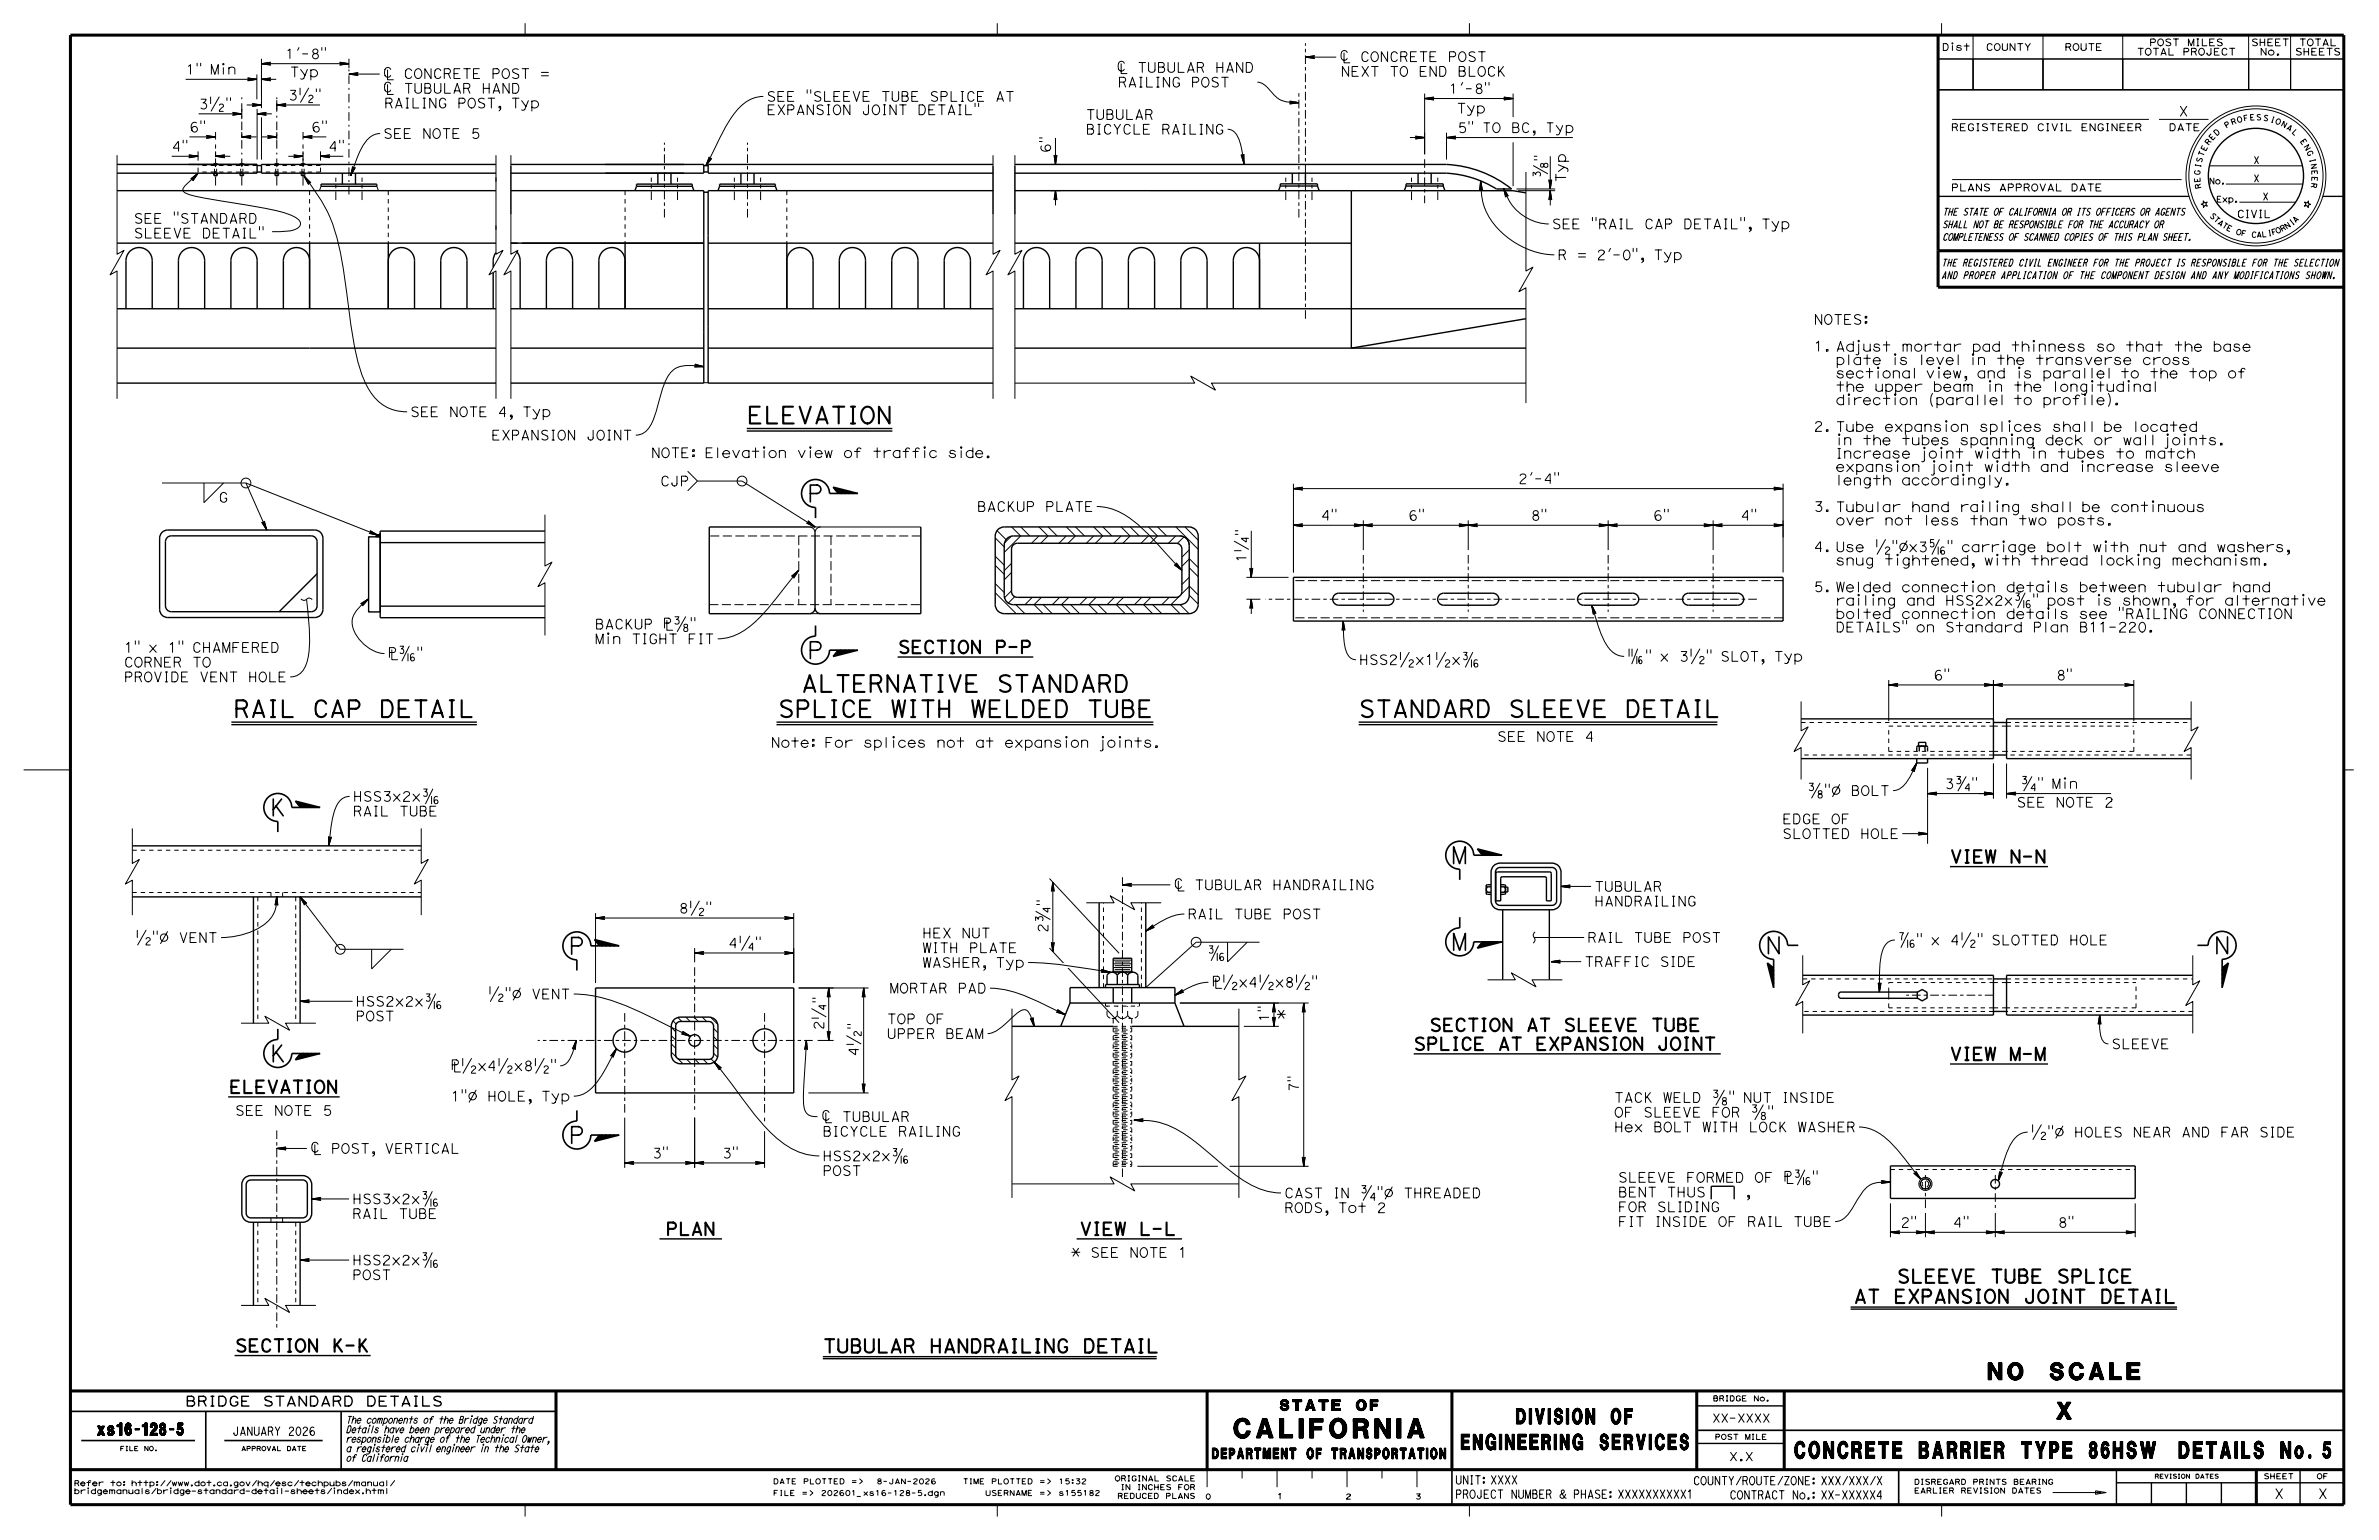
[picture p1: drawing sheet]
<svg xmlns="http://www.w3.org/2000/svg" width="432mm" height="279mm" viewBox="0 0 432 279" stroke-linecap="round" stroke-linejoin="round" font-family="sans-serif">
<defs><g id="words">
<text font-size="3.5" x="224" y="260.9">CALIFORNIA</text>
<g font-size="3">
<text x="135.6" y="76.8">ELEVATION</text>
<text x="146.5" y="91">P</text>
<text x="146.5" y="119.5">P</text>
<text x="145.4" y="125.5">ALTERNATIVE STANDARD</text>
<text x="42.4" y="130.1">RAIL CAP DETAIL</text>
<text x="141.2" y="130.1">SPLICE WITH WELDED TUBE</text>
<text x="246.6" y="130.1">STANDARD SLEEVE DETAIL</text>
<text x="48.9" y="148">K</text>
<text x="263.4" y="156.7">M</text>
<text x="103.2" y="173.1">P</text>
<text x="263.4" y="172.4">M</text>
<text x="320.4" y="173">N</text>
<text x="401.8" y="173">N</text>
<text x="48.9" y="192.7">K</text>
<text x="103.2" y="207.4">P</text>
<text x="360.9" y="250.3">NO SCALE</text>
<text x="373.3" y="257.5">X</text>
<text x="325.7" y="264.6">CONCRETE BARRIER TYPE 86HSW DETAILS No. 5</text>
</g>
<g font-size="2.8">
<text x="265.2" y="263">ENGINEERING SERVICES</text>
<text x="275.2" y="258.3">DIVISION OF</text>
</g>
<g font-size="2.4">
<text x="344.3" y="232.8">SLEEVE TUBE SPLICE</text>
<text x="336.4" y="236.4">AT EXPANSION JOINT DETAIL</text>
<text x="149.3" y="245.4">TUBULAR HANDRAILING DETAIL</text>
</g>
<g font-size="2.3">
<text x="163" y="118.5">SECTION P-P</text>
<text x="353.9" y="156.5">VIEW N-N</text>
<text x="256.6" y="190.5">SPLICE AT EXPANSION JOINT</text>
<text x="259.5" y="187.1">SECTION AT SLEEVE TUBE</text>
<text x="353.9" y="192.4">VIEW M-M</text>
<text x="41.6" y="198.3">ELEVATION</text>
<text x="120.8" y="224.1">PLAN</text>
<text x="196" y="224.1">VIEW L-L</text>
<text x="42.7" y="245.3">SECTION K-K</text>
</g>
<text font-size="2.2" x="17.7" y="260.4">xs16-128-5</text>
<g font-size="1.9">
<text x="232.3" y="255.9">STATE OF</text>
<text x="220" y="264.7">DEPARTMENT OF TRANSPORTATION</text>
</g>
<g font-size="1.8">
<text x="51.7" y="10.7">1'-8&quot;</text>
<text x="33.7" y="13.5">1&quot; Min</text>
<text x="52.6" y="13.9">Typ</text>
<text x="202.9" y="15.8">RAILING POST</text>
<text x="243.3" y="13.8">NEXT TO END BLOCK</text>
<text x="262.9" y="17">1'-8&quot;</text>
<text x="34.4" y="23.9">6&quot;</text>
<text x="36" y="19.8">3½&quot;</text>
<text x="52.3" y="18.2">3½&quot;</text>
<text x="56.5" y="23.9">6&quot;</text>
<text x="69.7" y="19.6">RAILING POST, Typ</text>
<text x="139.1" y="20.8">EXPANSION JOINT DETAIL&quot;</text>
<text x="139.1" y="18.4">SEE &quot;SLEEVE TUBE SPLICE AT</text>
<text x="197.1" y="21.7">TUBULAR</text>
<text x="264.4" y="20.5">Typ</text>
<text x="395.4" y="21.1">X</text>
<text x="69.5" y="25.1">SEE NOTE 5</text>
<text x="190.7" y="27.8" transform="rotate(-90 190.7 27.8)">6&quot;</text>
<text x="197.1" y="24.3">BICYCLE RAILING</text>
<text x="264.5" y="24.1">5&quot; TO BC, Typ</text>
<text x="284.2" y="33.1" transform="rotate(-90 284.2 33.1)">Typ</text>
<text x="24.3" y="40.5">SEE &quot;STANDARD</text>
<text x="281.7" y="41.5">SEE &quot;RAIL CAP DETAIL&quot;, Typ</text>
<text x="24.3" y="43.2">SLEEVE DETAIL&quot;</text>
<text x="282.7" y="47.1">R = 2'-0&quot;, Typ</text>
<text x="329.2" y="58.8">NOTES:</text>
<text x="329.2" y="63.7">1. Adjust mortar pad thinness so that the base</text>
<text x="333.2" y="71">the upper beam in the longitudinal</text>
<text x="333.2" y="68.6">sectional view, and is parallel to the top of</text>
<text x="333.2" y="66.2">plate is level in the transverse cross</text>
<text x="74.4" y="75.6">SEE NOTE 4, Typ</text>
<text x="333.2" y="73.4">direction (parallel to profile).</text>
<text x="89.2" y="79.8">EXPANSION JOINT</text>
<text x="118.2" y="83">NOTE: Elevation view of traffic side.</text>
<text x="329.2" y="78.2">2. Tube expansion splices shall be located</text>
<text x="333.2" y="83.1">Increase joint width in tubes to match</text>
<text x="333.2" y="80.7">in the tubes spanning deck or wall joints.</text>
<text x="119.8" y="88.2">CJP</text>
<text x="275.5" y="87.8">2'-4&quot;</text>
<text x="333.2" y="88">length accordingly.</text>
<text x="333.2" y="85.6">expansion joint width and increase sleeve</text>
<text x="39.7" y="91.1">G</text>
<text x="177.3" y="92.8">BACKUP PLATE</text>
<text x="255.6" y="94.4">6&quot;</text>
<text x="277.8" y="94.4">8&quot;</text>
<text x="300" y="94.4">6&quot;</text>
<text x="329.2" y="92.8">3. Tubular hand railing shall be continuous</text>
<text x="333.2" y="95.3">over not less than two posts.</text>
<text x="329.2" y="100.1">4. Use ½&quot;Øx3?&quot; carriage bolt with nut and washers,</text>
<text x="226.2" y="102.1" transform="rotate(-90 226.2 102.1)">1¼</text>
<text x="329.2" y="107.3">5. Welded connection details between tubular hand</text>
<text x="333.2" y="102.5">snug tightened, with thread locking mechanism.</text>
<text x="333.2" y="112.2">bolted connection details see &quot;RAILING CONNECTION</text>
<text x="333.2" y="109.8">railing and HSS2x2x?&quot; post is shown, for alternative</text>
<text x="22.5" y="118.4">1&quot; x 1&quot; CHAMFERED</text>
<text x="70.4" y="119.5">Â?&quot;</text>
<text x="108" y="116.8">Min TIGHT FIT</text>
<text x="108" y="114.1">BACKUP Â?&quot;</text>
<text x="295.2" y="120">?&quot; x 3½&quot; SLOT, Typ</text>
<text x="333.2" y="114.7">DETAILS&quot; on Standard Plan B11-220.</text>
<text x="22.5" y="123.7">PROVIDE VENT HOLE</text>
<text x="22.5" y="121">CORNER TO</text>
<text x="246.7" y="120.6">HSS2½x1½x?</text>
<text x="350.9" y="123.4">6&quot;</text>
<text x="373.2" y="123.4">8&quot;</text>
<text x="139.9" y="135.6">Note: For splices not at expansion joints.</text>
<text x="271.7" y="134.5">SEE NOTE 4</text>
<text x="352.9" y="143.1">3¾&quot;</text>
<text x="366.7" y="143.1">¾&quot; Min</text>
<text x="64" y="148.1">RAIL TUBE</text>
<text x="64" y="145.4">HSS3x2x?</text>
<text x="323.5" y="149.5">EDGE OF</text>
<text x="328" y="144.3">?&quot;Ø BOLT</text>
<text x="366" y="146.4">SEE NOTE 2</text>
<text x="323.5" y="152.1">SLOTTED HOLE</text>
<text x="289.4" y="161.7">TUBULAR</text>
<text x="123.2" y="165.7">8½&quot;</text>
<text x="215.5" y="166.7">RAIL TUBE POST</text>
<text x="289.4" y="164.4">HANDRAILING</text>
<text x="24.5" y="171">½&quot;Ø VENT</text>
<text x="167.4" y="172.8">WITH PLATE</text>
<text x="167.4" y="170.2">HEX NUT</text>
<text x="190.2" y="169.2" transform="rotate(-90 190.2 169.2)">2¾</text>
<text x="288.1" y="171">RAIL TUBE POST</text>
<text x="344.4" y="171.4">?&quot; x 4½&quot; SLOTTED HOLE</text>
<text x="167.4" y="175.5">WASHER, Typ</text>
<text x="287.6" y="175.4">TRAFFIC SIDE</text>
<text x="64.5" y="185.2">POST</text>
<text x="64.5" y="182.6">HSS2x2x?</text>
<text x="88.5" y="181.2">½&quot;Ø VENT</text>
<text x="161" y="185.7">TOP OF</text>
<text x="161.4" y="180.2">MORTAR PAD</text>
<text x="230.3" y="185.5" transform="rotate(-90 230.3 185.5)">1&quot;</text>
<text x="231.7" y="185">*</text>
<text x="149.5" y="186.9" transform="rotate(-90 149.5 186.9)">2¼</text>
<text x="161" y="188.4">UPPER BEAM</text>
<text x="383.2" y="190.3">SLEEVE</text>
<text x="42.7" y="202.4">SEE NOTE 5</text>
<text x="81.8" y="199.8">1&quot;Ø HOLE, Typ</text>
<text x="235.7" y="198.2" transform="rotate(-90 235.7 198.2)">7&quot;</text>
<text x="293" y="202.7">OF SLEEVE FOR ?&quot;</text>
<text x="293" y="200">TACK WELD ?&quot; NUT INSIDE</text>
<text x="149.3" y="206.2">BICYCLE RAILING</text>
<text x="293" y="205.4">Hex BOLT WITH LOCK WASHER</text>
<text x="368.5" y="206.3">½&quot;Ø HOLES NEAR AND FAR SIDE</text>
<text x="118.4" y="210.1">3&quot;</text>
<text x="131.1" y="210.1">3&quot;</text>
<text x="149.3" y="213.3">POST</text>
<text x="149.3" y="210.6">HSS2x2x?</text>
<text x="293.7" y="214.5">SLEEVE FORMED OF Â?&quot;</text>
<text x="63.9" y="221.1">RAIL TUBE</text>
<text x="63.9" y="218.4">HSS3x2x?</text>
<text x="233.1" y="220">RODS, Tot 2</text>
<text x="233.1" y="217.3">CAST IN ¾&quot;Ø THREADED</text>
<text x="293.7" y="219.8">FOR SLIDING</text>
<text x="293.7" y="217.2">BENT THUS</text>
<text x="293.7" y="222.5">FIT INSIDE OF RAIL TUBE</text>
<text x="344.9" y="222.7">2&quot;</text>
<text x="373.5" y="222.7">8&quot;</text>
<text x="63.9" y="232.2">POST</text>
<text x="63.9" y="229.5">HSS2x2x?</text>
<text x="194.4" y="228.1">* SEE NOTE 1</text>
<text x="33.6" y="255.1">BRIDGE STANDARD DETAILS</text>
<text x="412.8" y="271.9">X</text>
<text x="420.7" y="271.9">X</text>
</g>
<g font-size="1.5">
<text x="42.2" y="260.4">JANUARY 2026</text>
<text x="310.7" y="258">XX-XXXX</text>
<text x="264.1" y="269.3">UNIT: XXXX</text>
<text x="307.3" y="269.4">COUNTY/ROUTE/ZONE: XXX/XXX/X</text>
<text x="313.8" y="265">X.X</text>
<text x="264.1" y="271.8">PROJECT NUMBER &amp; PHASE: XXXXXXXXXX1</text>
<text x="313.9" y="272">CONTRACT No.: XX-XXXXX4</text>
</g>
<text font-size="1.4" x="406" y="39.5">CIVIL</text>
<g font-size="1.3">
<text x="354.1" y="23.7">REGISTERED CIVIL ENGINEER</text>
<text x="393.6" y="23.7">DATE</text>
<text x="409" y="29.7">X</text>
<text x="354.1" y="34.7">PLANS APPROVAL DATE</text>
<text x="409" y="33">X</text>
<text x="352.5" y="41.3">SHALL NOT BE RESPONSIBLE FOR THE ACCURACY OR</text>
<text x="352.5" y="39.1">THE STATE OF CALIFORNIA OR ITS OFFICERS OR AGENTS</text>
<text x="410.7" y="36.3">X</text>
<text x="352.5" y="43.6">COMPLETENESS OF SCANNED COPIES OF THIS PLAN SHEET.</text>
<text x="352.4" y="50.6">AND PROPER APPLICATION OF THE COMPONENT DESIGN AND ANY MODIFICATIONS SHOWN.</text>
<text x="352.4" y="48.3">THE REGISTERED CIVIL ENGINEER FOR THE PROJECT IS RESPONSIBLE FOR THE SELECTION</text>
<text x="62.8" y="263.4">a registered civil engineer in the State</text>
<text x="62.8" y="261.7">responsible charge of the Technical Owner,</text>
<text x="62.8" y="260">Details have been prepared under the</text>
<text x="62.8" y="258.2">The components of the Bridge Standard</text>
<text x="62.8" y="265.1">of California</text>
</g>
<g font-size="1.2">
<text x="352.5" y="9.2">Dist</text>
<text x="360.4" y="9.2">COUNTY</text>
<text x="374.7" y="9.2">ROUTE</text>
<text x="387.8" y="10">TOTAL PROJECT</text>
<text x="390.1" y="8.3">POST MILES</text>
<text x="408.6" y="8.3">SHEET</text>
<text x="410.2" y="10">No.</text>
<text x="416.5" y="10">SHEETS</text>
<text x="417.3" y="8.3">TOTAL</text>
</g>
<g font-size="1.1">
<text x="400.9" y="33.4">No.</text>
<text x="402.3" y="36.7">Exp.</text>
</g>
<g font-size="1">
<text x="404.1" y="23.3" transform="rotate(-31 404.1 23.3)">P</text>
<text x="405.1" y="22.7" transform="rotate(-20 405.1 22.7)">R</text>
<text x="406.1" y="22.3" transform="rotate(-15 406.1 22.3)">O</text>
<text x="407.3" y="22" transform="rotate(-10 407.3 22)">F</text>
<text x="408.4" y="21.8" transform="rotate(-4 408.4 21.8)">E</text>
<text x="409.5" y="21.8" transform="rotate(1 409.5 21.8)">S</text>
<text x="410.7" y="21.8" transform="rotate(12 410.7 21.8)">S</text>
<text x="412" y="22.1" transform="rotate(17 412 22.1)">I</text>
<text x="412.9" y="22.3" transform="rotate(22 412.9 22.3)">O</text>
<text x="413.9" y="22.8" transform="rotate(28 413.9 22.8)">N</text>
<text x="414.9" y="23.3" transform="rotate(33 414.9 23.3)">A</text>
<text x="399.6" y="29.6" transform="rotate(-74 399.6 29.6)">S</text>
<text x="399.9" y="28.5" transform="rotate(-69 399.9 28.5)">T</text>
<text x="400.3" y="27.5" transform="rotate(-63 400.3 27.5)">E</text>
<text x="400.9" y="26.4" transform="rotate(-53 400.9 26.4)">R</text>
<text x="401.5" y="25.5" transform="rotate(-47 401.5 25.5)">E</text>
<text x="402.3" y="24.7" transform="rotate(-42 402.3 24.7)">D</text>
<text x="415.9" y="24" transform="rotate(44 415.9 24)">L</text>
<text x="417.4" y="25.6" transform="rotate(55 417.4 25.6)">E</text>
<text x="418.1" y="26.6" transform="rotate(60 418.1 26.6)">N</text>
<text x="418.6" y="27.6" transform="rotate(65 418.6 27.6)">G</text>
<text x="419.2" y="28.9" transform="rotate(76 419.2 28.9)">I</text>
<text x="419.4" y="29.8" transform="rotate(81 419.4 29.8)">N</text>
<text x="399.3" y="31.8" transform="rotate(-85 399.3 31.8)">G</text>
<text x="399.4" y="33.1" transform="rotate(-96 399.4 33.1)">E</text>
<text x="399.4" y="30.5" transform="rotate(-79 399.4 30.5)">I</text>
<text x="399.6" y="34.2" transform="rotate(-101 399.6 34.2)">R</text>
<text x="419.5" y="33.1" transform="rotate(98 419.5 33.1)">R</text>
<text x="419.6" y="30.9" transform="rotate(87 419.6 30.9)">E</text>
<text x="419.6" y="32" transform="rotate(92 419.6 32)">E</text>
<text x="401" y="39.2" transform="rotate(46 401 39.2)">S</text>
<text x="401.7" y="39.9" transform="rotate(41 401.7 39.9)">T</text>
<text x="402.4" y="40.6" transform="rotate(37 402.4 40.6)">A</text>
<text x="403.2" y="41.1" transform="rotate(32 403.2 41.1)">T</text>
<text x="404" y="41.7" transform="rotate(27 404 41.7)">E</text>
<text x="415" y="41.6" transform="rotate(-34 415 41.6)">N</text>
<text x="416" y="40.9" transform="rotate(-38 416 40.9)">I</text>
<text x="416.6" y="40.5" transform="rotate(-43 416.6 40.5)">A</text>
<text x="405.7" y="42.4" transform="rotate(18 405.7 42.4)">O</text>
<text x="406.7" y="42.7" transform="rotate(13 406.7 42.7)">F</text>
<text x="408.6" y="43" transform="rotate(4 408.6 43)">C</text>
<text x="409.6" y="43.1" transform="rotate(-1 409.6 43.1)">A</text>
<text x="410.5" y="43" transform="rotate(-6 410.5 43)">L</text>
<text x="411.7" y="42.9" transform="rotate(-10 411.7 42.9)">I</text>
<text x="412.4" y="42.7" transform="rotate(-15 412.4 42.7)">F</text>
<text x="413.3" y="42.4" transform="rotate(-24 413.3 42.4)">O</text>
<text x="414.2" y="42.1" transform="rotate(-29 414.2 42.1)">R</text>
<text x="310.9" y="254.2">BRIDGE No.</text>
<text x="311.2" y="261.2">POST MILE</text>
<text x="13.4" y="269.6">Refer to: http://www.dot.ca.gov/hq/esc/techpubs/manual/</text>
<text x="140.3" y="269.2">DATE PLOTTED =&gt;</text>
<text x="174.7" y="269.2">TIME PLOTTED =&gt;</text>
<text x="192.1" y="269.2">15:32</text>
<text x="202.3" y="268.7">ORIGINAL SCALE</text>
<text x="347.4" y="269.3">DISREGARD PRINTS BEARING</text>
<text x="410.8" y="268.3">SHEET</text>
<text x="420.5" y="268.3">OF</text>
<text x="13.4" y="271">bridgemanuals/bridge-standard-detail-sheets/index.html</text>
<text x="140.3" y="271.3">FILE =&gt;</text>
<text x="149" y="271.3">202601_xs16-128-5.dgn</text>
<text x="178.8" y="271.3">USERNAME =&gt;</text>
<text x="192.1" y="271.3">s155182</text>
<text x="202.8" y="271.9">REDUCED PLANS</text>
<text x="203.4" y="270.3">IN INCHES FOR</text>
<text x="218.8" y="272">0</text>
<text x="231.8" y="271.9">1</text>
<text x="244.2" y="272">2</text>
<text x="256.9" y="272">3</text>
<text x="347.4" y="270.9">EARLIER REVISION DATES</text>
</g>
<g font-size=".8">
<text x="21.8" y="263.2">FILE NO.</text>
<text x="43.8" y="263.2">APPROVAL DATE</text>
<text x="391.1" y="268.2">REVISION DATES</text>
</g>
</g></defs>
<g fill="none" stroke="#000" stroke-width=".18">
<path d="M33.7 14.4h12.9M35.8 11.4v.6M36.4 11.4v.6M38.2 17.5v1.4M39.8 19.1a.37 .37 0 0 1 .5-.2 .37 .37 0 0 1 .2 .5l-.6 .6-.1 .2h.8M39.8 17.5l-1.5 2.7M40.5 12.2v1.3M41.2 17.7v.6M41.8 17.7v.6M43.9 19.8v1.8M44.8 19.1h2.7M45 14.2l1.6 .2"/>
<path d="M45 14.3v.2M45 14.3l-.1-.2 1.7 .3M45 14.3l1.6 .1M45.1 14.3l1.5 .1M45.8 18.8l1.7 .2M45.9 18.9l1.6 .2M45.9 18.9v.3M45.9 18.9l-.1-.1 1.7 .3M45.9 19l1.6 .1M46.6 14.4l-1.5 .1M46.6 14.4l-1.6 .1M46.6 13.5v4.5"/>
<path d="M46.6 14.4l-1.6 .2M46.6 14.4l-1.7 .3 .1-.2M46.7 19.8v9.1M47.5 14.4h2.6M47.5 19.1h-1.6M47.5 10.7v8.9M47.5 11.6h1.5M47.5 11.6l1.6 .1M47.5 11.6l1.6 .2v-.1M47.5 11.6h15.8M47.5 19.1l-1.7 .2M47.5 19.1l-1.7 .2 .1-.1"/>
<path d="M47.5 14.4l1.5 .1M47.5 14.4l1.6 .1M47.5 14.4l1.6 .3v-.2M47.5 19.1l-1.6 .1M47.5 11.6l1.6 .2M47.5 14.4l1.6 .2M49 11.5l-1.5 .1M49 14.3l-1.5 .1M49.1 11.4l-1.6 .2M49.1 11.4v-.1l-1.6 .3M49.1 14.3l-1.6 .1M49.1 14.3v-.2l-1.6 .3"/>
<path d="M49.1 11.4v.3M49.1 14.3v.2M49.1 11.3l-1.6 .3M49.1 14.2l-1.6 .2M50.2 19.1h7.9M50.2 18.2v1.8M50.2 19.1h1.6M50.2 19.1l1.6 .1M50.2 19l1.7 .3-.1-.1M50.2 19l1.7 .3M51.8 19h-1.6M51.8 18.9v.3"/>
<path d="M51.8 18.9l-1.6 .1M51.8 18.9l.1-.1-1.7 .3M51.9 18.8l-1.7 .3M54.3 8.6l-.3 .6M54.5 15.9v1.4M56 17.5a.37 .37 0 0 1 .5-.2 .37 .37 0 0 1 .3 .5l-.7 .6-.1 .2h.8M56 15.9l-1.5 2.7M57.4 16.1v.6M58.1 16.1v.6M58.4 8.6v.6M59.1 8.6v.6M61.7 11.3l1.6 .3"/>
<path d="M61.7 11.4v.3M61.7 11.4v-.1l1.6 .3M61.7 11.4l1.6 .2M61.8 11.5l1.5 .1M63.3 13.4l1.7 .3-.1-.1M63.3 13.4l1.7 .2M63.3 13.4h1.5M63.3 11.6l-1.6 .1M63.3 11.6h-1.5M63.3 13.4h5.6M63.3 13.4l1.6 .1M63.3 13.4l1.6 .2"/>
<path d="M63.3 10.7v1.7M63.3 11.6l-1.6 .2M63.3 11.6l-1.6 .2v-.1M64.8 13.4l.1 .2M64.9 13.4h-1.6M64.9 13.3l-.1 .1M64.9 13.3l-1.6 .1M64.9 13.3l.1-.1-1.7 .2M65 13.2l-1.7 .2M70.3 15.4v1.7h1.1M70.3 12.7v1.8h1.1M70.9 15.3a.6 .6 0 0 0-.8-.3 .6 .6 0 0 0-.3 .7 .67 .67 0 0 0 .2 .8 .67 .67 0 0 0 .8 .1l.1-.2"/>
<path d="M70.9 12.6a.6 .6 0 0 0-.8-.3 .6 .6 0 0 0-.3 .7 .67 .67 0 0 0 .2 .8 .67 .67 0 0 0 .8 .1l.1-.2M73.6 15.1h1.2M74.2 15.1v1.8M74.7 12.8a.6 .6 0 0 0-.8-.3 .6 .6 0 0 0-.3 .8 .67 .67 0 0 0 .1 .8 .67 .67 0 0 0 .8 0l.2-.2M75.3 15.1v1.4a.61 .61 0 0 0 .6 .4 .61 .61 0 0 0 .6-.4v-1.4M75.5 12.6a.73 .73 0 0 1 .9 .1 .73 .73 0 0 1 .1 .9 .68 .68 0 0 1-.8 .6 .68 .68 0 0 1-.5-.9zM77.1 15.1h.7a.44 .44 0 0 1 .3 .4 .44 .44 0 0 1-.2 .5 .51 .51 0 0 1 .3 .5 .51 .51 0 0 1-.3 .4h-.8zM77.1 16h.8M78.2 12.5v1.7l-1.1-1.7v1.7M78.9 15.1v1.4a.61 .61 0 0 0 .5 .4 .61 .61 0 0 0 .6-.4v-1.4M80 12.8a.6 .6 0 0 0-.8-.3 .6 .6 0 0 0-.3 .8 .67 .67 0 0 0 .1 .8 .67 .67 0 0 0 .8 0l.2-.2M80.6 13.4h.8l.4 .8"/>
<path d="M80.7 15.1v1.8h1.1M81.4 13.4a.45 .45 0 0 0 .4-.5 .45 .45 0 0 0-.4-.4h-.8v1.7M82.4 16.9l.6-1.8 .6 1.8M82.4 13.4h.7M82.5 16.5h.9M83.4 12.5h-1v1.7h1.1M84.2 16h.7l.4 .9M84.2 12.5h1.2M84.8 12.5v1.7M84.9 16a.45 .45 0 0 0 .4-.4 .45 .45 0 0 0-.4-.5h-.7v1.8M85.9 13.4h.8M87 12.5h-1.1v1.7h1.2"/>
<path d="M87.7 15.1v1.8M87.7 16h1.1M88.8 15.1v1.8M89.5 13.4h.7a.45 .45 0 0 0 .4-.5 .45 .45 0 0 0-.4-.4h-.7v1.7M89.5 16.9l.6-1.8 .6 1.8M89.7 16.5h.9M91.4 12.6a.73 .73 0 0 1 .9 .1 .73 .73 0 0 1 .1 .9 .68 .68 0 0 1-.8 .6 .68 .68 0 0 1-.5-.9zM92.4 15.1v1.8l-1.1-1.8v1.8M93.1 15.1h.5a1 1 0 0 1 0 1.8h-.5zM94.1 12.6a.58 .58 0 0 0-.7-.1 .58 .58 0 0 0-.3 .5l.5 .3a.47 .47 0 0 1 .5 .3 .47 .47 0 0 1-.2 .6h-.5l-.4-.2M94.8 12.5h1.2M95.3 4.2v2.2"/>
<path d="M95.4 12.5v1.7M98.3 13.1h1.2M98.3 13.7h1.2M138.5 17.5a6.9 6.9 0 0 0-5.5 3.5l-1.4 2.1-3.5 7M146.5 16.3v.6M147.2 16.3v.6M177 18.7v.6M177.6 18.7v.6M181 4.2v2.2M203.5 11.6v1.7h1M204.1 11.5a.6 .6 0 0 0-.8-.3 .6 .6 0 0 0-.4 .7 .67 .67 0 0 0 .2 .8 .67 .67 0 0 0 .8 .1l.2-.2M206.7 11.3h1.2"/>
<path d="M207.3 11.3v1.8M208.5 11.3v1.4a.61 .61 0 0 0 .6 .4 .61 .61 0 0 0 .5-.4v-1.4M210.3 11.3h.6a.44 .44 0 0 1 .4 .4 .44 .44 0 0 1-.2 .5 .51 .51 0 0 1 .3 .5 .51 .51 0 0 1-.4 .4h-.7zM210.3 12.2h.8M212 11.3v1.4a.61 .61 0 0 0 .6 .4 .61 .61 0 0 0 .6-.4v-1.4M213.9 11.3v1.8h1M215.6 13.1l.6-1.8 .5 1.8M215.7 12.7h.9M217.3 12.2h.8l.3 .9M218.1 12.2a.45 .45 0 0 0 .3-.4 .45 .45 0 0 0-.3-.5h-.8v1.8M220.9 11.3v1.8M220.9 12.2h1"/>
<path d="M221.9 11.3v1.8M222.7 13.1l.6-1.8 .5 1.8M222.8 12.7h.9M225.6 11.3v1.8l-1.2-1.8v1.8M226.2 11.3h.6a1 1 0 0 1 0 1.8h-.6zM228.2 14.9a4.6 4.6 0 0 1 2.9 2.2 5.2 5.2 0 0 0 4.7 1.5M234.1 18.4l1.7 .2M234.2 18.5l1.6 .1M234.2 18.5l.1 .1M234.2 18.5l-.1-.2 1.7 .3M234.3 18.6l-.1 .1M234.3 18.6h1.5"/>
<path d="M235.8 18.6l-1.6 .1M235.8 18.6l-1.7 .2M235.8 18.6l-1.7 .3 .1-.2M258.6 17.9h16M258.6 17.9l1.7 .3-.1-.2M258.6 17.9l1.6 .2M258.6 17v11M258.6 17.9h1.5M258.6 17.9l1.6 .1M260.1 17.8l-1.5 .1M260.2 17.7v.3M260.2 17.7l-1.6 .2"/>
<path d="M260.2 17.7l.1-.1-1.7 .3M265.5 14.9l-.3 .6M266.7 4.2v2.2M269.6 14.9v.6M270.3 14.9v.6M273 17.7l1.6 .2M273 17.7v.3M273 17.7v-.1l1.6 .3M273.1 17.8l1.5 .1M274.6 17.9h-1.5M274.6 17v4.3M274.6 17.9l-1.6 .2"/>
<path d="M274.6 17.9l-1.6 .1M274.6 17.9l-1.6 .3v-.2M351.8 10.7h6.3v5.6h-6.3zM351.8 10.7h73.6M352.4 4.2v2.2M354.4 8.3v.9M358.1 10.7h12.7v5.6h-12.7zM358.1 6.4v9.9M370.8 6.4v9.9M370.8 10.7h14.5v5.6h-14.5zM385.3 10.7h22.8v5.6h-22.8zM385.3 6.4v9.9"/>
<path d="M408.1 6.4v9.9M408.1 10.7h7.7v5.6h-7.7zM415.8 6.4v9.9M415.8 10.7h9.6v5.6h-9.6zM31.2 28.4h4.8M31.6 38.4v.6M32.3 38.4v.6M32.5 26.9h-1l.8-1.2h.1v1.8M33.3 25.4v.6M33.9 25.4v.6M34.3 28.1l1.7 .3M34.4 28.2l1.6 .2"/>
<path d="M34.4 28.2v.2l-.1 .2 1.7-.2M34.4 28.2l-.1-.1 1.7 .3M34.4 24.8h4.7M34.4 28.3l1.6 .1M34.8 32.5h.1M34.9 32.5l.1 .2M36 31.4l-1 1.2M36 31.4l-1.3 1.1M36 31.4l-1.4 1 .2 .1M36 31.4l-1.1 1.1M36 31.4l-1 1.3M36 28.4h-1.6"/>
<path d="M36 31.4l-1 1.4v-.1M36 31.4l-1.2 1.1M36 31.4l-1 1.4M36 27.5v1.6M36 28.4l-1.7 .2M36 28.4l-1.6 .1M36 31.4l-1.5 1.4a2.8 2.8 0 0 0-1.3 1.7 3.5 3.5 0 0 0 2.5 1.2l6.1 1a75.5 75.5 0 0 1 10.5 2.1 2.94 2.94 0 0 1 2.2 1.7 1.48 1.48 0 0 1-1.5 1.3l-1.3 .2h-2.3M36 20.7h7.9M36.5 21.9v.6M37.1 21.9v.6M37.5 24.6l1.6 .2M37.5 24.7v.3"/>
<path d="M37.5 24.7v-.1l1.6 .2M37.5 24.7l1.6 .1M37.6 24.8h1.5M39.1 28.4h2.7M39.1 24.8l-1.5 .1M39.1 28.4l1.7 .2M39.1 24.8l-1.6 .2M39.1 24v1.3M39.1 27.5v1M39.1 24.8l-1.6 .3M39.1 24.8l-1.6 .3v-.1M39.1 28.4h1.6"/>
<path d="M39.1 28.4l1.6 .1M39.1 28.4l1.7 .2-.1-.1M40.7 28.3l-1.6 .1M40.7 28.2l-1.6 .2M40.7 28.2l.1-.1-1.7 .3M40.7 28.2v.3M40.8 28.1l-1.7 .3M42.3 20.4l1.6 .3M42.3 20.5l1.6 .2M42.3 20.5v.3M42.3 20.5l-.1-.1 1.7 .3M42.3 20.6l1.6 .1"/>
<path d="M43.9 24.8h2.7M43.9 20.7h-1.6M43.9 24v1M43.9 20.7l-1.6 .2M43.9 20.7l-1.7 .2 .1-.1M43.9 24.8l1.5 .1M43.9 24.8l1.6 .2M43.9 24.8l1.7 .3-.1-.1M43.9 20.7l-1.6 .1M43.9 24.8l1.6 .3M45.4 24.8h-1.5M45.5 24.7l-1.6 .1"/>
<path d="M45.5 24.7l.1-.1-1.7 .2M45.5 24.7v.3M45.5 24.6l-1.6 .2M46.7 20.7h2.6M46.7 20.7h1.5M46.7 20.7l1.6 .1M46.7 20.7l1.6 .2v-.1M46.7 20.7l1.6 .2M47.5 21.3v7.7M47.6 24.8h2.6M48.2 20.6l-1.5 .1M48.3 20.5v.3"/>
<path d="M48.3 20.5l-1.6 .2M48.3 20.5v-.1l-1.6 .3M48.3 20.4l-1.6 .3M48.6 24.6l1.6 .2M48.7 24.7l1.5 .1M48.7 24.7v.3M48.7 24.7l-.1-.1 1.6 .2M48.7 24.8h1.5M50.2 24.8l-1.5 .1M50.2 24v1.3M50.2 24.8l-1.6 .3M50.2 24.8l-1.6 .3 .1-.1"/>
<path d="M50.2 24.8l-1.5 .2M52.3 28.4h2.7M53.4 28.1l1.6 .3M53.4 28.2v.3M53.4 28.2l-.1-.1 1.7 .3M53.4 28.2l1.6 .2M53.5 28.3l1.5 .1M55 24.8h4.2M55 28.4h-1.5M55 24.8l1.6 .3M55 28.4l-1.6 .1M55 24v1.3"/>
<path d="M55 27.5v1.6M55 24.8l1.5 .1M55 24.8l1.6 .2M55 24.8l1.7 .3-.1-.1M55 28.4l-1.6 .2M55 28.4l-1.7 .2 .1-.1M55.2 32l.8 1.5 .1-.3M55.2 32a29.9 29.9 0 0 1 6.8 15l.4 2.1a189.7 189.7 0 0 0 2.5 16.4 15.9 15.9 0 0 0 3.6 7.1 7.4 7.4 0 0 0 5.4 2.1M55.2 32l1.2 1.2M55.2 32l.9 1.3M55.2 32l.8 1.3M55.2 32l1.2 1.1-.1 .1"/>
<path d="M55.2 32l1.1 1.2M55.2 32l1 1.2M55.2 32l.8 1.4M55.2 32l.9 1.2M56.3 33.2h-.2M56.5 24.8h-1.5M56.6 24.7l-1.6 .1M56.6 24.7l.1-.1-1.7 .2M56.6 24.7v.3M56.6 24.6l-1.6 .2M58.2 28.4h4.1M58.2 28.4l1.6 .2v-.1"/>
<path d="M58.2 28.4l1.6 .2M58.2 27.5v1.6M58.2 28.4h1.5M58.2 28.4l1.6 .1M58.6 21.9v.6M59.2 21.9v.6M59.7 28.3l-1.5 .1M59.8 28.2v.3M59.8 28.2l-1.6 .2M59.8 28.2v-.1l-1.6 .3M59.8 28.1l-1.6 .3M60.9 26.9h-1l.8-1.2h.1v1.8"/>
<path d="M61.7 25.4v.6M62.3 25.4v.6M64 30.3l-.3 1.6M64.1 30.3l-.4 1.6M64.1 30.4l-.4 1.5M64.2 30.5l-.2-.3-.3 1.7M64.2 30.5l-.5 1.4M64.3 30.4l-.6 1.5M64.3 30.4l-.1 .1M64.3 30.4h.2l-.8 1.5M64.4 30.4l-.7 1.5M69 24.2a3.5 3.5 0 0 0-2.9 1.9l-1 1.8-1.4 4"/>
<path d="M128.8 28.5l-.7 1.6M128.8 28.6l.1 .2M128.8 28.6l-.7 1.5M128.8 28.6l-.1-.1-.6 1.6M128.8 28.7l-.7 1.4M128.9 28.8l-.8 1.3M128.9 28.8l.3-.1-1.1 1.4M129 28.8l-.9 1.3M129 28.7l-.9 1.4M129.1 28.7l-1 1.4M188.6 25h.6M188.6 25.7h.6"/>
<path d="M190.7 29.8h1.9M190.7 34.6h1.8M191.4 28.2l.2 1.6M191.4 28.2h.3M191.4 28.2h-.1l.3 1.6M191.4 36.2h.3M191.5 28.3l.1 1.5M191.6 25v4.8M191.6 34.6v2.7M191.6 34.6l.2 1.6M191.6 34.6l-.1 1.5M191.6 34.6l-.2 1.6"/>
<path d="M191.6 34.6l.3 1.7-.2-.1M191.6 34.6v1.5M191.6 34.6l-.3 1.7 .1-.1M191.6 34.6l.1 1.6M191.6 28.3v1.5M191.7 28.2l-.1 1.6M191.7 28.2h.2l-.3 1.6M191.8 28.2l-.2 1.6M222.8 23.5a2.35 2.35 0 0 1 2.1 1.8l.5 1.8 .4 2.6M225.3 28.1l.5 1.6M225.4 28.1l.4 1.6M225.4 28.1h-.2l.6 1.6"/>
<path d="M225.4 28.1l.1 .1M225.5 28.2l.3 1.5M225.6 28.1l.2 1.6M225.7 28.1l.1 1.6M225.7 28.1l-.2 .1M225.7 28.1l.1-.1v1.7M225.7 28l.1 1.7M255.9 25h2.7M256.9 24.7l1.7 .3M257 24.8v.3M257 24.8l-.1-.1 1.7 .3M257 24.8l1.6 .2"/>
<path d="M257 24.9l1.6 .1M258.6 25h-1.6M258.6 25l-1.6 .1M258.6 25l-1.7 .2M258.6 25l-1.7 .2 .1-.1M262.5 25h23M262.5 25l1.7 .2-.1-.1M262.5 25l1.7 .2M262.5 24.1v4.8M262.5 25h1.6M262.5 25l1.6 .1M264 25l.1 .1"/>
<path d="M264.1 24.9l-1.6 .1M264.1 24.8l-1.6 .2M264.2 24.7l-1.7 .3M266.6 22v.6M267.3 22v.6M268.7 32.8l-.2 1.7 .2-.1M268.7 32.8a11.9 11.9 0 0 0 6.1 11.1 14 14 0 0 0 7.3 2.3M268.7 32.8l.3 1.6M268.7 32.8v1.6M268.7 32.8l.4 1.7-.1-.1M268.7 32.8l.2 1.6M268.7 32.8l-.1 1.7"/>
<path d="M268.7 32.8l.1 1.5M268.8 34.3l-.1 .1M268.8 34.3l.2 .1M272.9 34.1l.4 1.7 .1-.1M272.9 34.1a8.8 8.8 0 0 0 8.2 6.5M272.9 34.1l.8 1.5M272.9 34.1l.5 1.5M272.9 34.1l.5 1.6M272.9 34.1l.9 1.5-.2-.1M272.9 34.1l.7 1.4M272.9 34.1l.4 1.6M272.9 34.1l.6 1.4"/>
<path d="M273.5 35.5h.1M273.5 35.5l-.1 .2M274.6 25.8v8M275.2 34.3h7.1M275.5 34.6h6.8M278.3 32v-.7l.4 .4a.43 .43 0 0 1 .6-.5 .43 .43 0 0 1 .1 .8M278.3 30l2.6 1.5M278.4 28.4h.6M278.4 29h.6M280.2 29.9l-.1-.2h-.2h-.2l-.1 .3 .1 .3 .5-.1a.42 .42 0 0 1 .3-.6 .42 .42 0 0 1 .4 .6l-.3 .2-.4-.3M281.2 32.7l.2 1.6M281.2 32.7h.3"/>
<path d="M281.2 36.2h.3M281.2 32.7l-.1-.1 .3 1.7M281.3 32.7l.1 1.6M281.4 34.6l-.3 1.7 .1-.1M281.4 34.6l.1 1.6M281.4 34.6l.2 1.6M281.4 34.6l-.1 1.5M281.4 34.6l-.2 1.6M281.4 34.6l.3 1.7-.2-.1M281.4 28.4v5.9M281.4 34.6v2.7M281.4 34.6l.1 1.5"/>
<path d="M281.5 32.7l-.1 1.6M281.5 32.7l.2-.1-.3 1.7M281.6 32.7l-.2 1.6M289 39.4v.7M289.7 39.4v.7M316 39.4v.7M316.6 39.4v.7M354.3 32.6h41.7M354.3 21.7h35.7M391.9 21.7h9M399.9 36.4l.3 .4 .4-.1-.2 .3 .2 .4-.4-.1-.3 .4v-.5l-.4-.1 .4-.2zM401 30.1h16.9"/>
<path d="M404 33.4h14M406.5 36.7h10.2M418.3 36.7l.4 .1 .3-.3v.4l.4 .2-.4 .1v.5l-.3-.4-.4 .1 .2-.4zM47.1 41.1v.6M47.7 41.1v.6M292.3 45.1l-.3 .5M296.4 45v.7M297.1 45v.7M126.2 66.1l1.5 .4M126.2 66.5h1.5M126.2 66.5l-.1 .1 1.6-.1M126.2 66.2l1.5 .3"/>
<path d="M126.2 66.2l.1 .1M126.2 66.2l-.1-.2 1.6 .5M126.2 66.4l1.5 .1M126.2 66.3l1.5 .2M126.3 66.3l-.1 .2M126.3 66.3l1.4 .2M127.7 66.5l-1.4-.1a5.2 5.2 0 0 0-4.4 1 14.9 14.9 0 0 0-2.5 6.3 9.9 9.9 0 0 1-2.3 4.7l-.8 .4-.9 .1M127.7 66.5h-1.6M333.8 79.4v1.3M335.6 72.2v1.2M337.4 62.4v1.7a.28 .28 0 0 1-.2 .3 .28 .28 0 0 1-.3-.1M340.9 67.3v1.3"/>
<path d="M344 64.9v1.3M344 72.2v1.2M350.8 71.4a2.23 2.23 0 0 0 0 2.3M351.9 67.3v1.3M353.3 77v1.3M358.1 64.9v1.3M361.2 69.7v1.3M364.7 77v1.3M365.2 79.4v1.3M366.5 67.3v1.3M369.2 62.5v1.2M378.4 72.2v1.2"/>
<path d="M379.8 69.7v1.3M382.7 71.4a2.23 2.23 0 0 1 0 2.3M386.4 69.7v1.3M393.4 79.4v1.7a.28 .28 0 0 1-.1 .2 .28 .28 0 0 1-.3 0M396.5 79.4v1.3M29.4 87.6h15.2M37 87.6v3.6l3.6-3.6M44.6 87.6l3.8 8.6M44.6 87.6l24 9.5M47.6 94.8l.8 1.4M47.6 94.8h.2M47.6 94.8h-.1l.9 1.4"/>
<path d="M47.7 94.8l.7 1.4M47.8 94.8l.6 1.4M47.9 94.7l.5 1.5M47.9 94.7l.1-.2 .4 1.7M47.9 94.7l-.1 .1M47.9 94.6l.5 1.6M67.1 96.7l1.5 .4M67.2 96.6l1.4 .5M67.2 96.3l1.4 .8M67.2 96.4l1.4 .7M67.2 96.4v-.1l1.4 .8M67.2 96.4l.1 .2"/>
<path d="M67.2 96.5l1.4 .6M67.3 96.6l1.3 .5M67.3 96.6l-.3 .2 1.6 .3M98.9 93.4v9.3l1.3-.7-2.6 4.4 1.3-.7v9.6M124.8 85.5l1.8 1.8M126.6 87.3l-1.8 1.8M126.6 87.3h8.1l13.2 8.3M138.7 81.7v1.3M146.5 94.9l1.4 .7M146.5 94.9h-.1l1.5 .7M146.6 94.8l1.3 .8M146.7 94.8l1.2 .8"/>
<path d="M146.7 94.8l-.2 .1M146.7 94.6v-.1l1.2 1.1M146.7 94.6v.2M146.7 94.6l1.2 1M146.7 94.7l1.2 .9M146.7 94.5l1.2 1.1M147.1 81.7v1.3M167.8 81.7v1.3M174.5 81.7v1.3M199.1 91.9a11.4 11.4 0 0 1 7.3 3.1l2.1 2 6 6.5M224 99.9h1.3M224 98.2l2.7 1.5"/>
<path d="M224.1 96.3h.6M224.1 96.9h.6M226.2 97.6v.7l-.9-.6h1.4M227.1 96.3v8.4M234.8 88.6l1.6 .3M234.8 95.3l1.6 .2M234.8 87.8v16.1M234.8 88.6h88.8M234.8 88.6l1.5 .1M234.8 88.6l1.6 .2M234.8 88.6l1.6 .3v-.1M234.8 95.3h88.8"/>
<path d="M234.8 95.3l1.5 .1M234.8 95.3l1.6 .1M234.8 95.3l1.6 .3v-.2M236.3 88.6h-1.5M236.3 95.2l-1.5 .1M236.4 88.5l-1.6 .1M236.4 88.5v-.1l-1.6 .2M236.4 95.2l-1.6 .1M236.4 95.2v-.2l-1.6 .3M236.4 88.5v.3M236.4 95.2v.2M236.4 88.4l-1.6 .2"/>
<path d="M236.4 95.1l-1.6 .2M241.1 93.8h-1l.8-1.2h.1v1.8M241.8 92.3v.6M242.5 92.3v.6M245.8 95.1l3.3 .4M245.9 95.2l3.1 .2M245.9 95.2l-.1-.2 3.3 .6-.1-.2M245.9 95.2v.2M247.4 95.3l-1.5 .1M247.4 94.4v5.4M247.4 95.3l-1.6 .2M249 95.2l-1.6 .1"/>
<path d="M249 95.2l.1-.2-3.3 .6 .1-.2M249 95.2v.2M249.1 95.1l-1.7 .2M257.7 92.3v.6M258.3 92.3v.6M264.9 95.1l3.2 .4M264.9 95.2l3.2 .2M264.9 95.2l-.1-.2 3.4 .6-.1-.2M264.9 95.2v.2M264.9 95.2l3.1 .2M266.5 95.3l-1.6 .1M266.5 94.4v5.4"/>
<path d="M266.5 95.3l-1.6 .2M268 95.2l-1.5 .1M268.1 95.2v.2M268.1 95.2l-1.6 .1M268.1 95.2l.1-.2-3.4 .6 .1-.2M268.1 95.1l-1.6 .2M278.1 85.7l-.3 .6M279.9 92.3v.6M280.6 92.3v.6M282.2 85.7v.6M282.9 85.7v.6M290.3 95.1l3.2 .4"/>
<path d="M290.3 95.2l3.2 .2M290.3 95.2l-.1-.2 3.4 .6-.1-.2M290.3 95.2v.2M290.3 95.2l3.1 .2M291.9 95.3l-1.6 .1M291.9 94.4v5.4M291.9 95.3l-1.6 .2M293.4 95.2l-1.5 .1M293.5 95.2l-1.6 .1M293.5 95.2l.1-.2-3.4 .6 .1-.2M293.5 95.2v.2M293.5 95.1l-1.6 .2"/>
<path d="M302.1 92.3v.6M302.8 92.3v.6M309.3 95.1l3.3 .4M309.4 95.4l-.1 .2 3.3-.6-.2 .3 .1 .1M309.4 95.2l-.1-.2 3.3 .6-.1-.2M309.4 95.2v.2M309.4 95.2l3.1 .2M310.9 95.3l-1.5 .1M310.9 94.4v5.4M310.9 95.3l-1.6 .2M312.5 95.2l-1.6 .1M312.6 95.1l-1.7 .2"/>
<path d="M317.3 93.8h-1.1l.9-1.2h.1v1.8M318 92.3v.6M318.7 92.3v.6M322 88.4l1.6 .2M322 95.1l1.6 .2M322 88.5l1.6 .1M322 95.2l1.6 .1M322 88.5v.3M322 88.5v-.1l1.6 .2M322 95.2v.2M322 95.2v-.2l1.6 .3M322.1 88.6h1.5"/>
<path d="M322.1 95.2l1.5 .1M323.6 88.6l-1.5 .1M323.6 95.3l-1.5 .1M323.6 87.8v16.1M323.6 88.6l-1.6 .3M323.6 88.6l-1.6 .3v-.1M323.6 95.3l-1.6 .2M323.6 95.3l-1.6 .3v-.2M323.6 88.6l-1.6 .2M323.6 95.3l-1.6 .1M340.6 97.9v1.3M342.2 99.5a.37 .37 0 0 1 .5-.3 .37 .37 0 0 1 .2 .5l-.6 .6-.1 .3h.8"/>
<path d="M342.2 97.9l-1.5 2.7M343.6 98v.6M344.3 98v.6M344.4 84.3v1.3M346.1 98.1l-1.2 2.2M349.3 81.8v1.7a.28 .28 0 0 1-.2 .3 .28 .28 0 0 1-.3-.1M351 97.9h-.6v.6a.42 .42 0 0 1 .6 .1 .42 .42 0 0 1-.1 .6h-.4l-.1-.1M351.1 84.3v1.6a.28 .28 0 0 1-.2 .3 .28 .28 0 0 1-.3-.1M351.8 99.2v1.4M352 97.9l-1.3 2.7M352.4 81.9v1.2M352.9 99.3l-.3-.1a.83 .83 0 0 0 0 1.4l.2-.1a.35 .35 0 0 0 .1-.5 .35 .35 0 0 0-.6 0v.2"/>
<path d="M353.6 98v.6M354.1 84.3v1.3M354.3 98v.6M356.3 86.7v1.3M359.9 91.6v1.2M360.8 81.9v1.2M362.5 84.3v1.3M362.5 91.6v1.2M363.7 98.8v1.3M369.2 81.9v1.2M378 84.3v1.3M382.2 98.8v1.3"/>
<path d="M390.8 91.6v1.2M24.6 116.3v.6M25.2 116.3v.6M32.5 116.3v.6M33.2 116.3v.6M54.6 108.7a.89 .89 0 0 0 1.4-.2l.7 .3M55.6 108.7a43.6 43.6 0 0 1 .4 10.1 5.2 5.2 0 0 1-1.6 3.5l-.8 .4-.9 .1M65.6 109.6h.2M65.8 109.6v.2M66.9 108.7l-1.1 1M66.9 108.7l-1.1 1.1M66.9 108.7l-1.4 .8"/>
<path d="M66.9 108.7l-1.5 .8 .2 .1M66.9 108.7l-1.1 .9M66.9 108.7l-1.1 .9a4.5 4.5 0 0 0-1.9 3.6 6.8 6.8 0 0 0 5.9 5.4M66.9 108.7l-1.1 1.2M66.9 108.7l-1.2 .9M66.9 108.7l-1.3 .9M66.9 108.7l-1.1 1.2v-.1M72.6 117.2h.6l-.1 .4-.2 .1a.41 .41 0 0 1 .4 .6 .41 .41 0 0 1-.7 .1M74.1 118.6v1.3M74.3 117.2l-1.3 2.7M75.1 118.7l-.3-.1a.83 .83 0 0 0 0 1.3h.3a.35 .35 0 0 0 0-.6 .35 .35 0 0 0-.5 .1l-.1 .2M110.4 115.5v1.3"/>
<path d="M122.5 111.9h.7l-.4 .5a.43 .43 0 0 1 .4 .6 .43 .43 0 0 1-.7 .1M124.4 113.8a.38 .38 0 0 0-.2 .6 .38 .38 0 0 0 .6 0 .38 .38 0 0 0-.3-.6l-.3-.1v-.4h.6v.4l-.3 .1M124.4 111.9l-1.5 2.7M143.8 104.6h.2M144 104.6v.1M145 103.5l-.9 1a65.8 65.8 0 0 1-7.8 9 9.7 9.7 0 0 1-6 2.4M145 103.5l-1 1.3M145 103.5l-1.1 1.1M145 103.5l-1.2 1.1M145 103.5l-.9 1.4-.1-.2M145 103.5l-1 1.1M145 103.5l-1 1.2"/>
<path d="M145 103.5l-1.3 1M145 103.5l-1.3 1 .1 .1M213.2 102.5l1.3 1M213.3 102.5l1.2 1M213.3 102.5h-.2l1.4 1M213.4 102.4l1.1 1.1M213.4 102.4l-.1 .1M213.5 102.3l1 1.2M213.5 102.3l-.1 .1M213.5 102.3v-.2l1 1.4M213.5 102.2l1 1.3M226.2 108.7h2.6"/>
<path d="M226.2 104.7h7.7M226.9 103.1l.2 1.6M227 103.2h.3M227 103.2l.1 1.5M227 103.2l-.2-.1 .3 1.6M227.1 108.7v2.7M227.1 108.7l.2 1.6M227.1 108.7l-.1 1.6M227.1 108.7l.3 1.7-.1-.1M227.1 108.7l.1 1.6M227.1 108.7l-.3 1.7 .3-.2 .2 .1M227.1 108.7l-.2 1.6"/>
<path d="M227.2 103.2l-.1 1.5M227.3 103.2l-.2 1.5M227.3 103.2l.1-.1-.3 1.6M227.3 103.1l-.2 1.6M243.8 112.7l.1 2.6a7.1 7.1 0 0 0 1 3.9l.5 .4 .7 .1M243.8 112.7l.3 1.6M243.8 112.7v1.5M243.8 112.7l.3 1.6-.2-.1M243.8 112.7l-.1 1.6M243.8 112.7l.1 1.5M243.8 112.7l.2 1.6M243.8 112.7l-.2 1.7 .1-.1"/>
<path d="M243.8 112.7l-.2 1.6M243.9 114.2l-.2 .1M254.2 118.4v1.3M255.8 120a.37 .37 0 0 1 .4-.3 .37 .37 0 0 1 .3 .5l-.7 .6v.2h.7M255.8 118.4l-1.5 2.6M260.8 118.4v1.3M262.4 120a.37 .37 0 0 1 .4-.3 .37 .37 0 0 1 .3 .5l-.7 .6v.2h.7M262.4 118.4l-1.6 2.6M265.6 118.4h.7l-.2 .3-.2 .1a.41 .41 0 0 1 .4 .6 .41 .41 0 0 1-.7 .1M267.1 119.7v1.3M267.3 118.4l-1.3 2.6M268.1 119.8l-.2-.1a.83 .83 0 0 0 0 1.3h.2a.35 .35 0 0 0 .1-.6 .35 .35 0 0 0-.6 .1v.2"/>
<path d="M288.9 109.8l.3 1.6M288.9 109.8l.5 1.4M288.9 109.8l.3 1.7 .1-.1M288.9 109.8l.6 1.4M288.9 109.8l.6 1.5M288.9 109.8l1 3.2a10.5 10.5 0 0 0 3.1 5.6l.9 .3 .9 .2M288.9 109.8l.7 1.5M288.9 109.8l.4 1.5M288.9 109.8l.4 1.6M288.9 109.8l.8 1.5h-.2M289.4 111.2l.1 .1M289.4 111.2l-.1 .2"/>
<path d="M295.7 117.7v1.4M296.2 117.7v1.4M297.1 119.1v1.3M297.2 117.7l-1 2.7M297.9 119.2l-.1-.1a.81 .81 0 0 0-.1 1.3 .34 .34 0 0 0 .3-.4 .34 .34 0 0 0-.4-.2l-.1 .3M298.9 117.9v.6M299.5 117.9v.6M306.9 117.7v1.4M308.5 119.4a.37 .37 0 0 1 .5-.3 .37 .37 0 0 1 .2 .5l-.6 .6-.1 .2h.8M308.5 117.7l-1.5 2.7M309.9 117.9v.6M310.5 117.9v.6"/>
<path d="M337.4 108.5v1.3M340 108.5v1.3M344.4 101.3v1.2M345.4 112.6v.6M346 112.6v.6M358.1 106.1v1.3M358.1 111v1.2M362.5 101.3v1.2M365.9 107.6h.6l-.2 .4-.2 .1a.41 .41 0 0 1 .5 .5 .41 .41 0 0 1-.7 .2M367.3 108.9v1.4M367.5 107.6l-1.3 2.7M368.4 109l-.3-.1a.83 .83 0 0 0 0 1.4l.2-.1a.35 .35 0 0 0 .1-.5 .35 .35 0 0 0-.5 0l-.1 .2"/>
<path d="M369.1 107.7v.6M369.8 107.7v.6M371.8 106.1v1.3M371.8 111v1.2M381 108.5v1.3M388.1 101.3v1.2M405.8 101.3v1.2M418.1 108.5v1.3M4.3 139.7h8.5M162.2 134.3v1.3M193.6 134.3v1.3M200.2 134.3v1.6a.28 .28 0 0 1-.2 .3 .28 .28 0 0 1-.3 0"/>
<path d="M203.3 134.3v1.3M342.8 124.3h44.5M342.8 124.3l1.6 .2M342.8 123.4v7.4M342.8 124.3h1.6M342.8 124.3l1.6 .1M342.8 124.3l1.7 .2-.1-.1M344.4 124.2l-1.6 .1M344.4 124.1v.3M344.4 124.1l-1.6 .2M344.4 124.1l.1-.1-1.7 .3M347.2 139.8l.1 .1"/>
<path d="M347.9 138.4l-1 2.2a4.2 4.2 0 0 1-3.3 2.8M347.9 138.4l-.5 1.6M347.9 138.4l-.7 1.4M347.9 138.4l-.8 1.4M347.9 138.4l-.5 1.7-.1-.2M347.9 138.4l-.9 1.4M347.9 138.4l-.6 1.5M347.9 138.4l-1 1.4h.3M347.9 138.4l-.6 1.4M349.9 139.3v13.8M353 121.3v.6M353.7 121.3v.6"/>
<path d="M360.2 124.1l3.3 .4M360.2 124.1v.3M360.2 124.1l3.2 .3M360.2 124.1l-.1-.1 3.4 .5-.1-.1M360.3 124.2l3.1 .1M361.8 123.4v7.4M361.8 138.5v6.4M361.8 124.3l-1.6 .2M361.8 124.3l-1.6 .1M363.4 124.2l-3.1 .1M363.4 124.1v.3M363.4 124.1l.1-.1-3.4 .5 .1-.1"/>
<path d="M363.4 124.1l-1.6 .2M363.5 124.1l-1.7 .2M364.2 138.5v6.4M375.3 121.3v.6M375.9 121.3v.6M385.7 124.1l1.6 .2M385.7 124.1v.3M385.7 124.1l-.1-.1 1.7 .3M385.8 124.2l1.5 .1M387.3 124.3h-1.5M387.3 123.4v7.4M387.3 124.3l-1.6 .2"/>
<path d="M387.3 124.3l-1.6 .1M387.3 124.3l-1.7 .2 .1-.1M425.4 139.7h1.8M24 150.3v6.3l1.3-.7-2.5 4.5 1.2-.7v6.3M59.7 151.8v1.7M59.8 151.9l-.1 1.6M59.9 152l-.3-.2 .1 1.7M59.9 152l-.2 1.5M60 151.9l-.3 1.6M60 151.9l-.1 .1M60 151.9l.2-.1-.5 1.7M60.1 151.9l-.4 1.6"/>
<path d="M63.5 144.5a2.71 2.71 0 0 0-2.5 1.9 25.6 25.6 0 0 0-1.3 7.1M76.5 150.3v6.3l1.2-.7-2.5 4.5 1.3-.7v6.3M76.9 143.2h.6l-.2 .3-.2 .1a.41 .41 0 0 1 .5 .6 .41 .41 0 0 1-.7 .1M78.3 144.5v1.3M78.6 143.2l-1.4 2.6M79.4 144.6l-.3-.1a.83 .83 0 0 0 0 1.3h.3a.35 .35 0 0 0 0-.6 .35 .35 0 0 0-.5 .1l-.1 .2M190.5 159.4l12.6 13.5M213.9 159.9v1.7h1M214.4 159.8a.6 .6 0 0 0-.7-.3 .6 .6 0 0 0-.4 .7 .67 .67 0 0 0 .2 .8 .67 .67 0 0 0 .8 .1l.1-.2M217.1 159.6h1.2M217.7 159.6v1.8M218.8 159.6v1.4a.61 .61 0 0 0 .6 .4 .61 .61 0 0 0 .6-.4v-1.4"/>
<path d="M220.6 159.6h.7a.44 .44 0 0 1 .4 .4 .44 .44 0 0 1-.2 .5 .51 .51 0 0 1 .3 .5 .51 .51 0 0 1-.4 .4h-.8zM222.4 159.6v1.4a.61 .61 0 0 0 .6 .4 .61 .61 0 0 0 .5-.4v-1.4M224.2 159.6v1.8h1.1M231.3 159.6v1.8M232.3 159.6v1.8M235.9 159.6v1.8l-1.1-1.8v1.8M236.6 159.6h.6a1 1 0 0 1-.1 1.8h-.5zM242 159.6h.4M242.2 159.6v1.8M243.3 159.6v1.8h1M245.1 159.6h.4M245.3 159.6v1.8"/>
<path d="M247.4 159.6v1.8l-1.1-1.8v1.8M328.4 142.1h.7l-.4 .5a.43 .43 0 0 1 .4 .6 .43 .43 0 0 1-.7 .1M330.3 144a.38 .38 0 0 0-.2 .6 .38 .38 0 0 0 .6 0 .38 .38 0 0 0-.3-.6l-.3-.1v-.4h.5v.4l-.2 .1M330.3 142.1l-1.5 2.7M331.4 142.2v.7M332 142.2v.7M333.9 142.3l-1.3 2.2M345.3 151.2h4.6M348.2 151l1.7 .2M348.3 151.1l.1 .1M348.3 151.1l1.6 .1M348.3 151.1l-.1-.1 1.7 .2"/>
<path d="M348.3 151.2h1.6M348.4 151.2l-.1 .2M348.4 151.2h1.5M349.9 144l1.6 .2M349.9 144h11.9M349.9 151.2l-1.6 .1M349.9 144h1.5M349.9 144l1.6 .1M349.9 144l1.6 .3v-.2M349.9 151.2l-1.7 .3M349.9 151.2l-1.6 .2M349.9 151.2l-1.7 .3 .1-.1"/>
<path d="M351.4 143.9l-1.5 .1M351.5 143.8v.3M351.5 143.8l-1.6 .2M351.5 143.8v-.1l-1.6 .3M355.1 140.9h.7l-.2 .3-.2 .1a.43 .43 0 0 1 .5 .6 .43 .43 0 0 1-.8 .1M356.9 140.9l-1.5 2.6M357.5 143.1h-.8l.6-.9 .1 1.3M358.1 141v.6M358.7 141v.6M360.2 143.8l1.6 .2M360.2 143.8v.3M360.2 143.8l-.1-.1 1.7 .3"/>
<path d="M360.3 143.9l1.5 .1M361.8 144h-1.5M361.8 144l-1.6 .2M361.8 144l-1.6 .1M361.8 144l-1.7 .3 .1-.2M364.2 144h19M364.2 144l1.6 .2M364.2 144l1.7 .3-.1-.2M364.2 144h1.5M364.2 144l1.6 .1M365.7 143.9l-1.5 .1M365.8 143.8v.3"/>
<path d="M365.8 143.8l-1.6 .2M365.8 143.8l.1-.1-1.7 .3M367.1 140.9h.7l-.2 .3-.2 .1a.43 .43 0 0 1 .4 .6 .43 .43 0 0 1-.7 .1M368.8 140.9l-1.5 2.6M369.4 143.1h-.7l.6-.9v1.3M370 141v.6M370.7 141v.6M374.8 141.8v1.3M24.9 168.8v1.3M26.5 170.4a.37 .37 0 0 1 .5-.3 .37 .37 0 0 1 .2 .5l-.7 .6v.2h.8M26.5 168.8l-1.5 2.6M27.9 168.9v.6"/>
<path d="M28.5 168.9v.6M30.4 169l-1.3 2.2M50.2 164.1l.1 .1M50.2 162.6l-.3 1.6 .3-.1M50.2 162.6v1.5M50.2 162.6l.1 1.6M50.2 162.6l-.2 1.6M50.2 162.6a5.8 5.8 0 0 1-3.6 6 14.9 14.9 0 0 1-6.5 1.5M50.2 162.6l.2 1.6M50.2 162.6l-.1 1.5M50.2 162.6l.3 1.7-.2-.1M54.5 162.7l1 1.2"/>
<path d="M54.5 162.7l.9 1.2M54.5 162.7l.8 1.4M54.5 162.7l.8 1.5 .1-.3M54.5 162.7l1.2 1.2h-.3M54.5 162.7l.8 1.3M54.5 162.7l1.1 1.2M54.5 162.7l7.2 9.5h11.5M67.5 172.2v3.6l3.5-3.6M88.9 179v1.3M90.5 179l-1.5 2.7M91.9 179.1v.7M92.5 179.1v.7"/>
<path d="M94.4 179.3l-1.2 2.1M179.7 179.3a21.8 21.8 0 0 1 9.2 2.7l4.5 2.1M188 167.1v-.7l.3 .2 .1 .2a.43 .43 0 0 1 .6-.5 .43 .43 0 0 1 .1 .8M188 165.3l2.6 1.5M188.1 163.5h.6M188.1 164.1h.6M190.2 164.7v.8l-.9-.6 1.3-.1M190.5 172l12.6 13.6M190.9 171l.2 1.7M190.9 171.1h.3M190.9 161.6h.3M190.9 171.1l.2 1.6"/>
<path d="M190.9 171.1l-.1-.1 .3 1.7M191 171.1l.1 1.6M191.1 160l.2 1.7M191.1 160l-.1 1.6M191.1 160l-.2 1.6M191.1 160l.3 1.7-.2-.1M191.1 160v12.7M191.1 160l.1 1.6M191.1 160l-.3 1.7 .1-.1M191.1 160l-.2 1.7M191.2 171.1l-.1 1.6M191.2 171.1l.2-.1-.3 1.7"/>
<path d="M191.3 171l-.2 1.7M197.2 163.8h5l-.7-1.3 4.5 2.6-.7-1.3h5.5M203.7 160.5h8.7M203.7 160.5l1.6 .1M203.7 160.5l1.6 .2M203.7 160.5l1.7 .3-.1-.1M203.7 160.5l1.7 .2M203.7 160.5h1.5M205.2 160.5l.1 .2M205.3 160.5h-1.6M205.3 160.4l-1.6 .1M205.3 160.4l.1-.1-1.7 .2"/>
<path d="M205.3 160.4l-.1 .1M205.4 160.3l-1.7 .2M209.2 168l-1.2 .9M209.2 168v.1M209.2 168v-.2l-1.2 1.1M209.2 168.1l-1.2 .8M209.2 167.9l-1.2 1M209.2 168.1l.2 .1M209.3 168.2l-1.3 .7M209.4 168.2l-1.4 .7M209.4 168.2l.1 .1-1.5 .6M209.5 168.2l-1.5 .7"/>
<path d="M214.6 179.8l-1.3 .8M214.6 179.8l.1 .1M214.6 179.7v.1M214.6 179.7l-1.3 .9M214.6 179.7v-.2l-1.3 1.1M214.6 179.6l-1.3 1M214.6 179.9l-1.3 .7M214.7 179.9l.2 .1-1.6 .6M214.7 179.9l-1.4 .7M214.8 180l-1.5 .6M215 165.8a12.3 12.3 0 0 0-6.3 2.7l-.7 .4M219.3 178.2a13.2 13.2 0 0 0-6 2.4"/>
<path d="M219.5 171.6h.6l-.2 .4-.2 .1a.41 .41 0 0 1 .5 .5 .41 .41 0 0 1-.7 .2M220.2 178h.8a.45 .45 0 0 0 .4-.4 .45 .45 0 0 0-.4-.5h-.8v1.8M220.6 160.5h.9M220.7 177.5v1.8h1M220.9 172.9v1.4M221.2 171.6l-1.4 2.7M222 173l-.3-.1a.83 .83 0 0 0 0 1.4l.3-.1a.35 .35 0 0 0 0-.5 .35 .35 0 0 0-.5 0l-.1 .3M222.1 176.9v1.3M222.8 170.9v3.6l3.6-3.6M223.7 178.5a.37 .37 0 0 1 .5-.3 .37 .37 0 0 1 .2 .5l-.6 .6-.1 .2h.8M223.7 176.9l-1.5 2.6M225.1 177.8l1.1 1.3"/>
<path d="M225.9 161.4l.6-1.8 .6 1.8M226.1 161h.9M226.2 177.8l-1.1 1.3M227.7 160.5h.7l.4 .9M227.9 178.5h-1l.8-1.2h.1v1.8M228.4 160.5a.45 .45 0 0 0 .4-.4 .45 .45 0 0 0-.4-.5h-.7v1.8M228.6 170.9h-11.5l-9.1 8.3M228.7 176.9v1.3M230.3 178.5a.37 .37 0 0 1 .5-.3 .37 .37 0 0 1 .2 .5l-.6 .6-.1 .2h.8M230.3 176.9l-1.5 2.6M231.3 160.5h1M231.7 177.8l1.1 1.3"/>
<path d="M232.8 177.8l-1.2 1.3M233 161.4l.6-1.8 .6 1.8M233.2 161h.9M235.3 176.9v1.3M236.9 178.5a.37 .37 0 0 1 .5-.3 .37 .37 0 0 1 .2 .5l-.6 .6-.1 .2h.8M236.9 176.9l-1.5 2.6M238.3 177v.6M238.3 160.5h.8l.4 .9M238.9 177v.6M239.1 160.5a.45 .45 0 0 0 .4-.4 .45 .45 0 0 0-.4-.5h-.8v1.8M240.1 161.4l.6-1.8 .6 1.8M240.2 161h.9"/>
<path d="M242 161.4h.4M245.1 161.4h.4M249.2 160a.6 .6 0 0 0-.8-.3 .6 .6 0 0 0-.3 .7 .66 .66 0 0 0 .1 .9 .66 .66 0 0 0 .9 0l.1-.6h-.3M270 177.8h5l-.7-1.3 4.5 2.5-.7-1.2h5.5M278.5 170.1h9M278.6 169.1a.89 .89 0 0 0 0 1.3l-.3 .7M281.5 174.5h5.5M281.5 174.5h1.6M281.5 174.5l1.6 .1M281.5 174.5l1.7 .2-.1-.1M281.5 174.5l1.7 .2M281.5 174.5h1.5"/>
<path d="M283 174.5l.1 .1M283.1 174.4l-1.6 .1M283.1 174.3l-1.6 .2M283.1 174.3l.1-.1-1.7 .3M283.1 174.3l-.1 .2M283.2 174.3l-1.7 .2M283.3 160.8h1.5M283.3 160.8l1.7 .3-.1-.1M283.3 160.8l1.7 .2M283.3 160.8h5.5M283.3 160.8l1.6 .1M283.3 160.8l1.6 .2"/>
<path d="M284.8 160.8l.1 .2M284.9 160.8h-1.6M284.9 160.7l-.1 .1M284.9 160.7l-1.6 .1M284.9 160.7l.1-.2-1.7 .3M285 160.6l-1.7 .2M341 178.4l.1 1.6M341 178.4l-.1-.1 .2 1.7M341 178.4l.2 .1M341.1 178.4v1.6M341.2 178.5l.2-.2-.3 1.7M341.2 178.5l-.1 1.5"/>
<path d="M341.2 178.4l-.1 1.6M341.3 178.4l-.2 1.6M341.4 178.4l-.3 1.6M343.9 170.5a2.41 2.41 0 0 0-2.2 2.1 26.7 26.7 0 0 0-.6 7.4M344.8 169.2h.7l-.3 .7v.6M346.2 170.6v1.3M346.4 169.2l-1.4 2.7M347.3 170.6h-.3a.83 .83 0 0 0 0 1.3l.3-.1a.35 .35 0 0 0 0-.5 .35 .35 0 0 0-.5 .1l-.1 .2M348.1 169.3v.7M348.7 169.3v.7M356.1 169.2v1.3M357.7 170.8a.37 .37 0 0 1 .5-.2 .37 .37 0 0 1 .2 .4l-.7 .6v.3h.8"/>
<path d="M357.7 169.2l-1.5 2.7M359.1 169.3v.7M359.7 169.3v.7M43.7 185.6h5.1l-.7-1.2 4.4 2.5-.7-1.3h5.5M54.5 181.7l1.6 .2-.1-.2M54.5 181.7l1.6 .2M54.5 181.7h9.5M54.5 181.7h1.5M54.5 181.7l1.6 .1M56 181.6l-1.5 .1M56.1 181.5l-1.6 .2M56.1 181.5v-.1l-1.6 .3"/>
<path d="M56.1 181.5l-.1 .2M77.4 180.3h.6l-.2 .4-.2 .1a.41 .41 0 0 1 .5 .5 .41 .41 0 0 1-.7 .2M78.8 181.7v1.3M79.1 180.3l-1.4 2.7M79.9 181.8l-.3-.1a.83 .83 0 0 0 0 1.3h.3a.35 .35 0 0 0 0-.6 .35 .35 0 0 0-.5 .1l-.1 .2M82.1 193.2h.7a.45 .45 0 0 0 .4-.5 .45 .45 0 0 0-.4-.4h-.7v1.8M82.5 192.7v1.8h1.1M84 192v1.4M85.6 193.6a.37 .37 0 0 1 .4-.2 .37 .37 0 0 1 .3 .5l-.7 .6v.2h.7M85.6 192l-1.5 2.7M86.9 192.9l1.2 1.4M88.1 192.9l-1.2 1.4"/>
<path d="M89.8 193.7h-1.1l.8-1.2h.1v1.8M90.5 180.6a.37 .37 0 0 1 .5-.2 .37 .37 0 0 1 .2 .4l-.6 .6-.1 .3h.8M90.6 192v1.4M92.2 193.6a.37 .37 0 0 1 .4-.2 .37 .37 0 0 1 .3 .5l-.7 .6v.2h.7M92.2 192l-1.6 2.7M93.5 192.9l1.2 1.4M94.7 192.9l-1.2 1.4M97.2 192v1.4M98.8 193.6a.37 .37 0 0 1 .4-.2 .37 .37 0 0 1 .3 .5l-.7 .6v.2h.7M98.8 192l-1.6 2.7M100.1 192.2v.6M100.8 192.2v.6"/>
<path d="M104.1 180.3a29.5 29.5 0 0 1 13 3.7l8.2 4M104.2 190.2l-.2 .1M104.6 188.8l-.4 1.4a5 5 0 0 1-1.9 3l-.6 .2M104.6 188.8l-.2 1.6M104.6 188.8l-.5 1.4M104.6 188.8l-.2 1.7-.2-.3M104.6 188.8l-.6 1.5M104.6 188.8l-.7 1.5M104.6 188.8l-.4 1.5M104.6 188.8l-.7 1.5h.1M104.6 188.8l-.4 1.4M104.6 188.8l-.3 1.5"/>
<path d="M123.8 187.6l1.5 .4M123.8 187.5l1.5 .5M123.8 187.5l-.1 .1 1.6 .4M123.9 187.5l1.4 .5M123.9 187.2l1.4 .8M123.9 187.3l.1 .1M123.9 187.3v-.2l1.4 .9M123.9 187.3l1.4 .7M124 187.4l-.2 .1M124 187.4l1.3 .6M129.6 192.7l1 1.3M129.6 192.7l1 1.1"/>
<path d="M129.6 192.7l1.2 1.1M129.6 192.7l2 2.4a106.3 106.3 0 0 0 8.1 10.2 13.1 13.1 0 0 0 9 4.4M129.6 192.7l1.3 1.1M129.6 192.7l1 1.2M129.6 192.7l1.4 1.1h-.2M129.6 192.7l1.1 1.1M129.6 192.7l.9 1.4 .1-.1M130.6 193.8v.2M130.8 193.8h-.2M183.7 183v12.9l1.2-.7-2.5 4.5 1.3-.7v18.3M187.1 184.8l.6 1.5M187.2 184.8l.5 1.5"/>
<path d="M187.3 184.8h-.3l.7 1.5M187.3 184.8l.4 1.5M187.4 184.8l.3 1.5M187.4 184.7l.3 1.6M187.4 184.7l-.1 .1M187.4 184.7l.1-.1 .2 1.7M187.5 184.7l.2 1.6M187.7 186.3l-.5-1.7a1.81 1.81 0 0 0-1.3-1.4 5.4 5.4 0 0 0-2.6 1.8 10.3 10.3 0 0 1-3.2 2.4l-.8 .1M191.8 183.6l1.6 .5M191.9 183.6l1.5 .5M191.9 183.6l-.2 .1 1.7 .4M191.9 183.5l1.5 .6"/>
<path d="M192 183.2l1.4 .9M192 183.3l1.4 .8M192 183.4l1.4 .7M192 183.5l-.1 .1M192 183.5l1.4 .6M192 183.5v-.4l1.4 1M214.1 182h23.4M224.9 183v12.9l1.2-.7-2.5 4.5 1.3-.7v18.3M225.8 186.2h6.3M228.2 182.7h.7M228.2 183.4h.7M231 184.6l.2 1.6"/>
<path d="M231.1 184.6l.1 1.6M231.1 184.6l-.2-.1 .3 1.7M231.1 184.6h.3l-.2 1.6M231.2 184.7v1.5M231.2 182l-.2 1.6M231.2 182l.2 1.6M231.2 182v1.5M231.2 182l-.1 1.6M231.2 182l.3 1.7M231.2 182v4.2M231.2 182l.1 1.5M231.2 182l-.3 1.7 .2-.1"/>
<path d="M231.2 182l.2 1.6h-.3M231.3 184.7l-.1 1.5M231.4 184.6l-.2 1.6M231.5 184.5l-.3 1.7M233.6 195.4h.7M233.6 196.1h.7M236.6 182l-.2 1.7 .1-.1M236.6 182l.2 1.6M236.6 182l-.2 1.6M236.6 182v29.6M236.6 182v1.5M236.6 182l-.1 1.6"/>
<path d="M236.6 182l.3 1.7-.1-.1M236.6 182l.1 1.5M236.8 183.6h-.3M311 197.8h.7l-.4 .5a.43 .43 0 0 1 .5 .6 .43 .43 0 0 1-.8 .1M312.9 199.7a.38 .38 0 0 0-.2 .6 .38 .38 0 0 0 .6 0 .38 .38 0 0 0-.2-.6l-.4-.1 .1-.4h.5v.4l-.2 .1M313 197.8l-1.5 2.7M314 197.9v.6M314.6 197.9v.6M381.1 185.7l.1 .1M381.1 184.2l.1 1.5M381.1 184.2l-.3 1.6 .3-.1M381.1 184.2l.1 1.6"/>
<path d="M381.1 184.2v1.5M381.1 184.2v1.5a6.2 6.2 0 0 0 .6 3.1l.4 .4 .6 .2M381.1 184.2l.2 1.6M381.1 184.2l-.1 1.5M381.1 184.2l-.2 1.5M381.1 184.2l.3 1.6h-.2M381.1 184.2l-.2 1.6M50.2 208.4l1.7 .2M50.2 208.4h5.5M50.2 208.4h1.6M50.2 208.4l1.6 .1M50.2 208.4l1.7 .2-.1-.1"/>
<path d="M50.2 208.4h1.5M51.7 208.4l.1 .1M51.8 208.3l-1.6 .1M51.8 208.2l-1.6 .2M51.8 208.2l.1-.1-1.7 .3M51.8 208.2l-.1 .2M51.9 208.2l-1.7 .2M56.6 217.5h6.7M56.6 217.5l1.5 .1M56.6 217.5l1.6 .2M56.6 217.5l1.7 .3-.1-.1M56.6 217.5h1.5"/>
<path d="M57.1 207.7v1.8h1.1M57.7 207.6a.6 .6 0 0 0-.8-.3 .6 .6 0 0 0-.3 .7 .67 .67 0 0 0 .2 .8 .67 .67 0 0 0 .8 .1l.1-.2M58.1 217.5l.1 .2M58.1 217.4l-1.5 .1M58.2 217.4l-.1 .1M58.2 217.4l-1.6 .1M58.2 217.4l.1-.2-1.7 .3M58.2 217.3l-1.6 .2M60.4 208.4h.7a.45 .45 0 0 0 .4-.5 .45 .45 0 0 0-.4-.4h-.7v1.8M62.3 207.6a.73 .73 0 0 1 .9 .1 .73 .73 0 0 1 .1 .9 .68 .68 0 0 1-.8 .6 .68 .68 0 0 1-.5-.9zM65 207.6a.58 .58 0 0 0-.7-.1 .58 .58 0 0 0-.3 .5l.5 .3a.47 .47 0 0 1 .5 .3 .47 .47 0 0 1-.2 .6h-.5l-.3-.2M65.7 207.5h1.2"/>
<path d="M66.3 207.5v1.8M67.7 209h.3v.3h-.3zM68 209.3v.2l-.3 .3M70.1 207.5l.6 1.8 .6-1.8M71.9 208.4h.7M72.9 207.5h-1v1.8h1.1M73.6 208.4h.7l.4 .9M74.3 208.4a.45 .45 0 0 0 .4-.5 .45 .45 0 0 0-.4-.4h-.7v1.8M75.4 207.5h1.2M76 207.5v1.8M76.8 216.2h.6l-.2 .4-.2 .1a.41 .41 0 0 1 .5 .5 .41 .41 0 0 1-.7 .2M77.3 207.5h.4"/>
<path d="M77.3 209.3h.4M77.5 207.5v1.8M78.2 217.5v1.4M78.4 216.2l-1.3 2.7M79.3 217.6l-.3-.1a.83 .83 0 0 0 0 1.4l.2-.1a.35 .35 0 0 0 .1-.5 .35 .35 0 0 0-.5 0l-.1 .2M79.6 207.8a.6 .6 0 0 0-.8-.3 .6 .6 0 0 0-.3 .8 .67 .67 0 0 0 .1 .8 .67 .67 0 0 0 .9 0l.1-.2M80.2 209.3l.6-1.8 .6 1.8M80.4 208.8h.9M82.1 207.5v1.8h1M149.9 201.9v1.8h1M150.5 201.8a.6 .6 0 0 0-.8-.3 .6 .6 0 0 0-.4 .8 .67 .67 0 0 0 .2 .8 .67 .67 0 0 0 .8 0l.2-.2M153.1 201.7h1.2"/>
<path d="M153.7 201.7v1.8M154.9 201.7v1.3a.61 .61 0 0 0 .6 .5 .61 .61 0 0 0 .5-.5v-1.3M156.7 201.7h.6a.44 .44 0 0 1 .4 .4 .44 .44 0 0 1-.2 .4 .51 .51 0 0 1 .3 .5 .51 .51 0 0 1-.4 .5h-.7zM156.7 202.5h.8M158.4 201.7v1.3a.61 .61 0 0 0 .6 .5 .61 .61 0 0 0 .6-.5v-1.3M160.3 201.7v1.8h1M162 203.5l.5-1.8 .6 1.8M162.1 203h.9M162.1 208.4h.7l-.2 .4-.2 .1a.41 .41 0 0 1 .4 .5 .41 .41 0 0 1-.7 .2M163.6 209.7v1.4M163.7 202.6h.8l.3 .9M163.8 208.4l-1.3 2.7"/>
<path d="M164.5 202.6a.45 .45 0 0 0 .3-.5 .45 .45 0 0 0-.3-.4h-.8v1.8M164.6 209.8l-.2-.1a.83 .83 0 0 0 0 1.4l.2-.1a.35 .35 0 0 0 0-.5 .35 .35 0 0 0-.5 0v.2M183.7 214.8h18.5l-.7-1.3 4.5 2.6-.7-1.3h19.6M205.8 203.2l1.7 .3-.2-.3M205.8 203.2l1.6 .3M205.8 203.2a15.2 15.2 0 0 1 10.7 3.6l5.1 4.2a23.1 23.1 0 0 0 7.9 5l1.5 .3 1.5 .1M205.8 203.2l1.6 .1M205.8 203.2l1.7-.2-.2 .2M205.8 203.2l1.6 .2M205.8 203.2h1.5M206.4 211.6h14.6M207.4 203.2h-1.6"/>
<path d="M207.4 203.1l-1.6 .1M207.5 203l-1.7 .2M223.2 211.6h14.3M236.4 210l.2 1.6M236.5 210l.1 1.6M236.5 210l-.1-.1 .2 1.7M236.6 210.1v1.5M236.7 210.1l-.1 1.5M236.8 210h-.3M236.8 210l.1-.1-.3 1.7M236.8 210l-.2 1.6M247.2 215.1h.7l-.2 .4-.2 .1a.43 .43 0 0 1 .4 .6 .43 .43 0 0 1-.7 .1"/>
<path d="M248.9 215.1l-1.5 2.7M249.5 217.3h-.7l.6-.8v1.3M250.2 215.2v.7M250.8 215.2v.7M252.7 215.4l-1.3 2.1M317.2 216.9h.3v.3h-.3zM317.5 217.2v.2l-.3 .3M318.1 200.5h.7l-.4 .4a.43 .43 0 0 1 .4 .6 .43 .43 0 0 1-.7 .1M320 202.4a.38 .38 0 0 0-.2 .6 .38 .38 0 0 0 .6 0 .38 .38 0 0 0-.3-.6l-.3-.1v-.5l.5 .1v.4l-.2 .1M320 200.5l-1.5 2.6M321.1 200.6v.6M321.7 200.6v.6"/>
<path d="M325.9 212.3h.6l-.1 .4h-.2a.41 .41 0 0 1 .4 .6 .41 .41 0 0 1-.7 .2M327.3 213.6v1.3M327.6 212.3l-1.3 2.6M328.4 213.7l-.3-.1a.83 .83 0 0 0 0 1.3h.3a.35 .35 0 0 0 0-.5 .35 .35 0 0 0-.5 0l-.1 .2M337.4 204.5a8.4 8.4 0 0 1 5.8 2.9l1.7 1.8 3.7 4.7M341.5 214.2l1.6 .3M341.5 214.3l.1 .1M341.5 214.3v-.1l1.6 .3M341.5 214.3l1.6 .2M341.6 214.4l1.5 .1M341.6 214.4l-.2 .3 1.7-.2M343.1 214.5a5.3 5.3 0 0 0-4.9 1.5l-1.5 2.4a6.8 6.8 0 0 1-2.8 3.1l-.8 .1"/>
<path d="M343.1 214.5h-1.5M343.1 214.5l-1.6 .2M343.1 218.3v6.2M343.1 214.5l-1.6 .1M347.4 212.8l1.2 1.1M347.5 212.8l1.1 1.1M347.5 212.8l-.2 .1 1.3 1M347.6 212.8l1 1.1M347.7 212.8l.1-.3 .8 1.4M347.7 212.8h-.2M347.7 212.8l.9 1.1M347.7 212.7l.9 1.2"/>
<path d="M347.7 212.6l.9 1.3M363 212.6l-.3 1.6M363 212.7l.1 .1M363 212.7l-.3 1.5M363 212.7l-.1-.2-.2 1.7M363.1 212.7l-.4 1.5M363.1 212.8l-.4 1.4M363.2 212.8l-.5 1.4M363.3 212.7l-.6 1.5M363.3 212.7l-.2 .1M363.3 212.7h.2l-.8 1.5M363.4 212.7l-.7 1.5"/>
<path d="M368 205.4a3.4 3.4 0 0 0-2.8 1.8 27.4 27.4 0 0 0-2.5 7M368.9 204.1v1.3M370.5 205.7a.37 .37 0 0 1 .5-.3 .37 .37 0 0 1 .2 .5l-.6 .6-.1 .2h.8M370.5 204.1l-1.5 2.6M371.9 204.2v.6M372.5 204.2v.6M374.4 204.3l-1.2 2.2M387.6 218.3v6.2M43.7 236.8h5.1l-.7-1.2 4.4 2.5-.7-1.3h5.5M54.5 228.6l1.6 .3v-.1M54.5 228.6l1.6 .2M54.5 228.6h8.9"/>
<path d="M54.5 228.6l1.5 .1M54.5 228.6h1.5M56 228.6l.1 .2M56 228.5l-1.5 .1M56.1 228.5l-1.6 .1M56.1 228.5v-.2l-1.6 .3M56.1 228.5l-.1 .1M56.1 228.4l-1.6 .2M76.8 227.3h.6l-.2 .4-.2 .1a.41 .41 0 0 1 .5 .5 .41 .41 0 0 1-.7 .2M78.2 228.6v1.4M78.4 227.3l-1.3 2.7M79.3 228.7l-.3-.1a.83 .83 0 0 0 0 1.4l.2-.1a.35 .35 0 0 0 .1-.5 .35 .35 0 0 0-.5 0l-.1 .2"/>
<path d="M343.1 223.6h44.5M343.1 223.6l1.7 .2M343.1 223.6h1.6M343.1 223.6l1.6 .1M343.1 223.6l1.7 .3-.1-.2M344.7 223.5l-1.6 .1M344.7 223.4v.3M344.7 223.4l-1.6 .2M344.7 223.4l.1-.1-1.7 .3M344.8 223.4l-1.7 .2M347 220.6v.6M347.7 220.6v.6"/>
<path d="M347.8 223.4l3.3 .4M347.9 223.4l3.2 .3M347.9 223.4l-.1-.1 3.3 .6v-.2M347.9 223.4v.3M347.9 223.5l3.1 .1M349.5 220.1v4.4M351 223.5l-3.1 .1M351.1 223.4v.3M351.1 223.4l-3.2 .3M351.1 223.4v-.1l-3.3 .6 .1-.2M351.1 223.4l-3.3 .4M355.8 222.1h-1l.8-1.2h.1v1.8"/>
<path d="M356.5 220.6v.6M357.2 220.6v.6M360.5 223.4l3.3 .4M360.6 223.4l3.1 .3M360.6 223.4l-.1-.1 3.3 .6-.1-.2M360.6 223.4v.3M360.6 223.5l3.1 .1M362.2 220.1v4.4M363.7 223.5l-3.1 .1M363.7 223.4v.3M363.7 223.4l-3.1 .3M363.7 223.4l.1-.1-3.3 .6 .1-.2"/>
<path d="M363.8 223.4l-3.3 .4M375.6 220.6v.6M376.2 220.6v.6M385.9 223.4l1.7 .2M386 223.4l1.6 .2M386 223.4v.3M386 223.4l-.1-.1 1.7 .3M386 223.5l1.6 .1M387.6 223.6l-1.7 .2M387.6 223.6l-1.7 .3 .1-.2M387.6 223.6h-1.6M387.6 223.6l-1.6 .1"/>
<path d="M67 259.1l-.2 .9M85.6 257.3l-.3 .9M16 270.3v.7M31 270.3v.7M50.3 270.3v.7M60.7 270.3v.7M67.9 262.5l-.2 .9M68.6 264.2l-.2 1M69.8 260.8l-.3 .9M73 264.2l-.3 1M75.9 262.5l-.2 .9M77.6 262.5l-.3 .9"/>
<path d="M82.4 262.5l-.3 .9M87.6 262.5l-.2 .9M91.3 260.8l-.2 .9M95.3 273v2.1M160.3 268.8h.7M162 268.3v.8l-.4 .1-.1-.3M162.5 269.2l.4-.9 .4 .9M162.6 269h.6M164.3 268.3v.9l-.7-.9v.9M164.7 268.8h.6M165.8 268.5a.29 .29 0 0 1 .4-.2 .29 .29 0 0 1 .2 .4l-.6 .5h.7M167 268.4a.41 .41 0 0 1 .6 .4 .41 .41 0 0 1-.6 .3l-.1-.4z"/>
<path d="M168 268.5a.29 .29 0 0 1 .4-.2 .29 .29 0 0 1 .2 .4l-.6 .5h.7M169.7 268.4l-.1-.1a.46 .46 0 0 0-.5 .3 .46 .46 0 0 0 .1 .5M181 273v2.1M219.1 266.6v3.2M225.4 266.6v1.6M231.8 266.6v3.2M238.1 266.6v1.6M244.5 266.6v3.2M250.8 266.6v1.6M257.2 266.6v3.2M266.7 273v2.1M352.4 273v2.1"/>
<path d="M372.6 270.8h8.8M380.4 270.5l1.9 .3-1.9 .3zM380.7 270.7l.6 .1-.6 .1z"/>
<circle cx="40.5" cy="11.6" r=".12"/>
<circle cx="354.4" cy="7.9" r=".09"/>
<circle cx="409.5" cy="31.9" r="12.7"/>
<circle cx="409.5" cy="31.9" r="12.2"/>
<circle cx="333.8" cy="78.9" r=".12"/>
<circle cx="335.6" cy="71.6" r=".12"/>
<circle cx="337.4" cy="61.9" r=".12"/>
<circle cx="340.9" cy="66.7" r=".12"/>
<circle cx="344" cy="71.6" r=".12"/>
<circle cx="344" cy="64.3" r=".12"/>
<circle cx="351.9" cy="66.7" r=".12"/>
<circle cx="353.2" cy="76.4" r=".12"/>
<circle cx="358.1" cy="64.3" r=".12"/>
<circle cx="361.2" cy="69.2" r=".12"/>
<circle cx="364.7" cy="76.4" r=".12"/>
<circle cx="365.2" cy="78.9" r=".12"/>
<circle cx="366.5" cy="66.7" r=".12"/>
<circle cx="369.1" cy="61.9" r=".12"/>
<circle cx="378.4" cy="71.6" r=".12"/>
<circle cx="379.7" cy="69.2" r=".12"/>
<circle cx="386.4" cy="69.2" r=".12"/>
<circle cx="393.4" cy="78.8" r=".12"/>
<circle cx="396.5" cy="78.9" r=".12"/>
<circle cx="44.6" cy="87.6" r=".89"/>
<circle cx="134.7" cy="87.3" r=".89"/>
<circle cx="138.7" cy="81.2" r=".12"/>
<circle cx="147.1" cy="81.2" r=".12"/>
<circle cx="167.8" cy="81.2" r=".12"/>
<circle cx="174.5" cy="81.2" r=".12"/>
<circle cx="344.4" cy="83.7" r=".12"/>
<circle cx="345.5" cy="99.2" r=".67"/>
<circle cx="349.3" cy="81.3" r=".12"/>
<circle cx="351" cy="83.7" r=".12"/>
<circle cx="352.4" cy="81.3" r=".12"/>
<circle cx="354.1" cy="83.7" r=".12"/>
<circle cx="356.3" cy="86.1" r=".12"/>
<circle cx="359.9" cy="91" r=".12"/>
<circle cx="360.8" cy="81.3" r=".12"/>
<circle cx="362.5" cy="83.7" r=".12"/>
<circle cx="362.5" cy="91" r=".12"/>
<circle cx="363.7" cy="98.3" r=".12"/>
<circle cx="369.1" cy="81.3" r=".12"/>
<circle cx="378" cy="83.7" r=".12"/>
<circle cx="382.2" cy="98.3" r=".12"/>
<circle cx="390.8" cy="91" r=".12"/>
<circle cx="110.4" cy="114.9" r=".12"/>
<circle cx="337.3" cy="108" r=".12"/>
<circle cx="340" cy="108" r=".12"/>
<circle cx="344.4" cy="100.7" r=".12"/>
<circle cx="358.1" cy="105.5" r=".12"/>
<circle cx="358.1" cy="110.4" r=".12"/>
<circle cx="362.5" cy="100.7" r=".12"/>
<circle cx="371.8" cy="105.5" r=".12"/>
<circle cx="371.8" cy="110.4" r=".12"/>
<circle cx="381" cy="108" r=".12"/>
<circle cx="388.1" cy="100.7" r=".12"/>
<circle cx="405.8" cy="100.7" r=".12"/>
<circle cx="418.1" cy="108" r=".12"/>
<circle cx="162.2" cy="133.7" r=".12"/>
<circle cx="193.5" cy="133.7" r=".12"/>
<circle cx="200.2" cy="133.7" r=".12"/>
<circle cx="203.3" cy="133.7" r=".12"/>
<circle cx="333.3" cy="143.4" r=".67"/>
<circle cx="374.8" cy="141.2" r=".12"/>
<circle cx="29.8" cy="170.1" r=".67"/>
<circle cx="61.7" cy="172.2" r=".89"/>
<circle cx="217.1" cy="170.9" r=".89"/>
<circle cx="234.1" cy="178.6" r=".5"/>
<circle cx="234.1" cy="177.8" r=".44"/>
<circle cx="93.8" cy="180.3" r=".67"/>
<circle cx="95.9" cy="193.8" r=".5"/>
<circle cx="95.9" cy="192.9" r=".44"/>
<circle cx="252.1" cy="216.4" r=".67"/>
<circle cx="373.8" cy="205.4" r=".67"/>
<circle cx="67.1" cy="258.7" r=".08"/>
<circle cx="85.7" cy="256.9" r=".08"/>
<circle cx="16" cy="270" r=".07"/>
<circle cx="31" cy="270" r=".07"/>
<circle cx="50.3" cy="270" r=".07"/>
<circle cx="60.7" cy="270" r=".07"/>
<circle cx="68" cy="262.1" r=".08"/>
<circle cx="68.7" cy="263.8" r=".08"/>
<circle cx="69.9" cy="260.4" r=".08"/>
<circle cx="73.1" cy="263.8" r=".08"/>
<circle cx="76" cy="262.1" r=".08"/>
<circle cx="77.7" cy="262.1" r=".08"/>
<circle cx="82.5" cy="262.1" r=".08"/>
<circle cx="87.7" cy="262.1" r=".08"/>
<circle cx="91.4" cy="260.4" r=".08"/>
<circle cx="159.6" cy="268.9" r=".29"/>
<circle cx="159.7" cy="268.5" r=".26"/>
<circle cx="169.5" cy="269" r=".3"/>
</g>
<g fill="none" stroke="#000" stroke-width=".25">
<path d="M351.8 16.3h73.6M351.8 35.6h45.5M421.6 35.6h3.8M135.5 78.2h26.5M135.5 77.7h26.5M162.9 119.2h24.7M42 131.5h44.6M42 131h44.6M140.9 131.5h68.4M140.9 131h68.4M353.9 157.2h17.8M41.4 199h20.3"/>
<path d="M256.6 191.2h55.7M353.9 193h17.8M310.6 215.4l.1-.2 4 .1 .1 2.3M119.7 224.8h11.4M195.4 224.8h19.1M335.9 237.5h59.2M335.9 237.1h59.2M42.6 245.9h24.7M149.3 246.5h60.6M149.3 246.1h60.6M308 255.1h15.8M308 261.9h15.8"/>
<path d="M384.1 266.6v6.4M384.1 269h41.3M390.5 269v4M396.8 269v4M403.2 269v4M417.5 266.6v6.4"/>
<circle cx="409.5" cy="31.9" r="8.6"/>
</g>
<path d="M12.8 6.4h412.6v266.6h-412.6zM351.8 6.4v45.7h73.6M351.8 45.5h73.6M12.8 252.4h412.6M100.9 252.4v14.2M219.1 252.4v14.2M263.5 252.4v14.2M308 252.4v14.2M323.8 252.4v14.2M12.8 266.6h412.6M409.5 266.7v6.3" fill="none" stroke="#000" stroke-width=".55"/>
<g fill="none" stroke="#000" stroke-width=".3">
<path d="M151.4 88.6l3.6 .9M151.6 88.9l2.6 .6M151.8 89.1l1.7 .4M152 89.3l.8 .2M152.1 89.5l-.9-1.1 4.5 1.1h-5.1a2.54 2.54 0 0 0-2.6-2.5 2.54 2.54 0 0 0-2.5 2.5 2.54 2.54 0 0 0 2.5 2.6v1.9M148 113.5v1.9a2.54 2.54 0 0 0-2.5 2.6 2.54 2.54 0 0 0 2.5 2.5 2.54 2.54 0 0 0 2.6-2.5M150.6 118h5.1l-4.5 1.1 .9-1.1M152.8 118l-.8 .2M153.5 118l-1.7 .4M154.2 118l-2.6 .6M155 118l-3.6 .9M53.8 145.6l3.6 .9"/>
<path d="M54 145.8l2.6 .7M54.2 146.1l1.7 .4M54.4 146.3l.8 .2M54.5 146.5l-.9-1.2 4.5 1.2h-5.1a2.54 2.54 0 0 0-2.6-2.5 2.54 2.54 0 0 0-2.5 2.5 2.54 2.54 0 0 0 2.5 2.5v2M268.3 154.3l3.6 .9M268.5 154.5l2.7 .7M268.7 154.7l1.7 .5M268.9 155l.8 .2M269.1 155.2l-1-1.2 4.5 1.2h-5.1a2.54 2.54 0 0 0-2.6-2.6 2.54 2.54 0 0 0-2.5 2.6 2.54 2.54 0 0 0 2.6 2.5v1.9M265 166.4v1.9a2.54 2.54 0 0 0-2.6 2.6 2.54 2.54 0 0 0 2.5 2.5 2.54 2.54 0 0 0 2.6-2.5h5.1l-4.5 1.1 1-1.1M269.7 170.9l-.8 .2M270.4 170.9l-1.7 .4"/>
<path d="M271.2 170.9l-2.7 .7M271.9 170.9l-3.6 .9M321 174.9l.9 3.6M321.3 175.1l.6 2.6M321.5 175.3l.4 1.7M321.7 175.5l.2 .7M326.4 171.5h-1.9a2.54 2.54 0 0 0-2.6-2.5 2.54 2.54 0 0 0-2.5 2.5 2.54 2.54 0 0 0 2.5 2.5v5.2l-1.1-4.5 1.1 .9M398.9 171.5h1.9a2.54 2.54 0 0 1 2.5-2.5 2.54 2.54 0 0 1 2.6 2.5 2.54 2.54 0 0 1-2.6 2.5M403.3 174v5.2l1.2-4.5-1.2 .9M403.5 175.5l-.2 .7M403.8 175.3l-.5 1.7M404 175.1l-.7 2.6"/>
<path d="M404.2 174.9l-.9 3.6M50.4 186.7v1.9a2.54 2.54 0 0 0-2.5 2.5 2.54 2.54 0 0 0 2.5 2.6 2.54 2.54 0 0 0 2.6-2.6h5.1l-4.5 1.2 .9-1.2M55.2 191.1l-.8 .2M55.9 191.1l-1.7 .5M56.6 191.1l-2.6 .7M57.4 191.1l-3.6 .9M12.8 256.1h88.1M37.4 256.1v10.5M61.9 256.1v10.5M308 259.5h117.4M14.7 261.4h20.7M40.7 261.4h17.9"/>
<path d="M263.5 266.6v6.4M344.6 266.6v6.4"/>
</g>
<path d="M192.7 174.7h1.5v.9h-1.5z" fill="#fff"/>
<g fill="none" stroke="#000" stroke-width=".18">
<path d="M236.9 10.4l1.7 .2-.1-.1M236.9 10.4l1.7 .2M236.9 10.4h1.5M236.9 10.4h5.6M236.9 10.4h1.6M236.9 10.4l1.6 .1M238.4 10.4l.1 .1M238.5 10.3l-1.6 .1M238.5 10.2l-1.6 .2M238.5 10.2l.1-.1-1.7 .3M238.5 10.2l-.1 .2M238.6 10.2l-1.7 .2"/>
<path d="M243.9 9.6v1.8h1.1M244.5 9.5a.6 .6 0 0 0-.7-.3 .6 .6 0 0 0-.4 .8 .67 .67 0 0 0 .2 .8 .67 .67 0 0 0 .8 0l.1-.2M248.3 9.8a.6 .6 0 0 0-.8-.4 .6 .6 0 0 0-.3 .8 .67 .67 0 0 0 .1 .8 .67 .67 0 0 0 .9 0l.1-.2M249.1 9.6a.73 .73 0 0 1 .9 .1 .73 .73 0 0 1 .1 .9 .68 .68 0 0 1-.8 .5 .68 .68 0 0 1-.5-.9zM251.8 9.4v1.8l-1.1-1.8v1.8M253.6 9.8a.6 .6 0 0 0-.8-.4 .6 .6 0 0 0-.3 .8 .67 .67 0 0 0 .1 .8 .67 .67 0 0 0 .9 0l.1-.2M254.2 10.3h.8l.4 .9M255 10.3a.45 .45 0 0 0 .4-.5 .45 .45 0 0 0-.4-.4h-.8v1.8M256 10.3h.7M257.1 9.4h-1.1v1.8h1.1M257.8 9.4h1.2M258.4 9.4v1.8"/>
<path d="M259.5 10.3h.8M260.6 9.4h-1.1v1.8h1.2M263.1 10.3h.7a.45 .45 0 0 0 .4-.5 .45 .45 0 0 0-.4-.4h-.7v1.8M265 9.6a.73 .73 0 0 1 .9 .1 .73 .73 0 0 1 .1 .9 .68 .68 0 0 1-.8 .5 .68 .68 0 0 1-.5-.9zM267.7 9.5a.58 .58 0 0 0-.7-.1 .58 .58 0 0 0-.3 .5l.5 .3a.47 .47 0 0 1 .5 .3 .47 .47 0 0 1-.2 .6l-.5 .1-.3-.2M268.4 9.4h1.2M269 9.4v1.8M21.2 28.2v17.9l1.3-.7-2.5 4.5 1.2-.7v23.2M38.7 29.8a.54 .54 0 0 1 .8 0zM38.8 31.5h.7M38.9 31.9h.5M38.9 30h.4"/>
<path d="M38.9 31.9h.4M39 31.8h-.2v-.4h.7v.4h-.2M39 31.8h.3M39 31.5v.3M39.1 31.4v.1M39.2 31.4l-.1 .1M39.3 31.5v.3M43.5 29.8a.54 .54 0 0 1 .8 0zM43.5 31.5h.7M43.6 31.9h.5M43.7 30h.4M43.7 31.9h.4"/>
<path d="M43.7 31.8h.4M43.7 31.5v.3M43.7 31.8h-.2v-.4h.7v.4h-.1M43.9 31.4v.1v-.1M44.1 31.5v.3M49.8 29.8a.54 .54 0 0 1 .9 0zM49.9 31.5h.7M50 31.9h.5M50 30h.4M50.1 31.8h-.2v-.4h.7v.4h-.2M50.1 31.5v.3M50.1 31.8h.3"/>
<path d="M50.2 31.5l.1-.1v.1M50.4 31.5v.3M50.4 31.9h-.4M54.6 29.8a.54 .54 0 0 1 .8 0zM54.7 31.5h.6M54.7 31.9h.6M54.8 30h.4M54.8 31.8h.4M54.8 31.8h-.1v-.4h.6v.4h-.1M54.8 31.5v.3M55 31.4v.1M55.2 31.5v.3"/>
<path d="M55.2 31.9h-.4M58.3 33.8l-.3 .8M68.4 33.8l.3 .8M90 28.2v17.9l1.3-.7-2.5 4.5 1.2-.7v23.2M90 32.2v.8M92.7 28.2v17.9l1.3-.7-2.5 4.5 1.2-.7v23.2M92.7 30.1v8.7M127.7 29.8v.1M127.7 31.4h.1M128.5 29.8v.1M128.5 31.4h.1M180.2 28.2v17.9l1.3-.7-2.5 4.5 1.2-.7v23.2"/>
<path d="M180.2 30.1v8.7M184.2 28.2v17.9l1.3-.7-2.6 4.5 1.3-.7v23.2M184.2 30.1v8.7M277 31.2v18l1.2-.7-2.5 4.4 1.3-.7v20.9M70.5 48.2v.1M70.5 49.7h.1M90 40.9v.8M228.6 48.2v.1M228.6 49.7h.1M127.7 69.4h.8M184.2 69.5h32.6l-.7-1.3 4.5 2.6-.7-1.3h57.1M68.3 97.4l.7-.5v.5z"/>
<path d="M68.3 97.4h.1M68.4 97.3v.1M68.5 97.2v.2M68.6 97.2v.2M68.6 97.1v.3M68.7 97.1v.3M68.8 97v.4M68.9 97v.4M68.9 96.9v.5M69 96.9v.5M149 95.6a1.03 1.03 0 0 0-1.1 1 1.04 1.04 0 0 0-1-1h20.2M180.6 97.6l1.7 1.6"/>
<path d="M181 96.3l1.6 1.6M183.6 97.3l-1.3 1.2M183.6 95.6l1.7 1.6-3 3M185.3 95.6l1.6 1.6M188.6 97.2l-1.4 1.4M188.6 95.6l1.6 1.6-1.3 1.4M190.2 95.6l1.7 1.6M193.5 97.2l-1.3 1.4M193.6 95.6l1.6 1.6-1.3 1.4M195.2 95.6l1.6 1.6M198.5 97.2l-1.3 1.4M198.5 95.6l1.7 1.6-1.4 1.4"/>
<path d="M200.2 95.6l1.6 1.6M203.5 97.2l-1.4 1.4M203.5 95.6l1.6 1.6-1.3 1.4M205.1 95.6l1.7 1.6M208.4 97.2l-1.3 1.4M208.5 95.6l1.6 1.6-1.3 1.4M210.1 95.6l1.6 1.6M213.4 97.2l-1.3 1.4M213.4 95.6l4.1 4.1M214.2 97.2a1.66 1.66 0 0 1 1.6 1.7M214.9 97.4l-1.2 1.2M215.1 95.6l2.4 2.4"/>
<path d="M215.8 99.8l-1.3 1.3M146.9 111.3h2.1M180.6 100.9l1.7 1.6M180.6 102.6l1.7 1.6M180.6 105.9l1.7 1.6M180.6 107.5l3.8 3.8M183.6 107.2l-1.3 1.3M183.6 102.2l-1.3 1.3M183.6 103.9l-1.3 1.3M184.2 108.3l-1.2 1.1M184.4 109.7l1.6 1.6M187.4 108.4l-1.4 1.3"/>
<path d="M189 108.4l-1.3 1.3 1.6 1.6M189.3 109.7l1.7 1.6M192.3 108.4l-1.3 1.3M194 108.4l-1.3 1.3 1.6 1.6M194.3 109.7l1.7 1.6M197.3 108.4l-1.3 1.3M199 108.4l-1.4 1.3 1.7 1.6M199.3 109.7l1.6 1.6M202.3 108.4l-1.4 1.3M203.9 108.4l-1.3 1.3 1.6 1.6M204.3 109.7l1.6 1.6M207.2 108.4l-1.3 1.3"/>
<path d="M208.9 108.4l-1.3 1.3 1.6 1.6M209.2 109.7l1.7 1.6M212.2 108.4l-1.3 1.3M214 108.2l-1.5 1.5 1.7 1.6M214.2 109.7l1.6 1.6M215.8 101.3l1.7 1.7M215.8 103l1.7 1.6M215.8 106.3l1.7 1.6M215.8 108l1.7 1.6M215.8 106.4l-1.4 1.5M215.8 104.7l-1.3 1.4M215.8 101.4l-1.3 1.3"/>
<path d="M326.9 127.3v5.3l1.3-.7-2.6 4.4 1.3-.7v5.8M397.7 127.3v5.3l1.3-.7-2.6 4.4 1.3-.7v5.8M108.1 165.7v12.7M108.1 166.6h36M108.1 166.6h1.5M108.1 166.6l1.6 .1M108.1 166.6l1.7 .2-.1-.1M108.1 166.6l1.6 .2M109.6 166.5l-1.5 .1M109.7 166.4l-1.6 .2M109.7 166.4l.1-.1-1.7 .3M109.7 166.4v.3"/>
<path d="M109.7 166.3l-1.6 .3M125.4 163.4v1.4M126.1 172v2.6M126.1 172.9h18M126.1 172.9l1.5 .1M126.1 172.9l1.6 .1M126.1 172.9l1.7 .3-.1-.2M126.1 172.9l1.6 .2M127 165a.37 .37 0 0 1 .4-.2 .37 .37 0 0 1 .3 .5l-.7 .6v.2h.7M127 163.4l-1.6 2.7M127.6 172.8l-1.5 .1M127.7 172.8v.2"/>
<path d="M127.7 172.8l-1.6 .1M127.7 172.8l.1-.2-1.7 .3M127.7 172.7l-1.6 .2M128.3 163.6v.6M129 163.6v.6M133.6 171.4h-1.1l.8-1.2h.1v1.8M134.4 169.8v1.3M136.1 169.8l-1.5 2.7M136.7 172h-.8l.6-.9 .1 1.4M137.3 169.9v.6M138 169.9v.6M142.4 166.3l1.7 .3"/>
<path d="M142.4 172.7l1.7 .2M142.5 166.4v.3M142.5 166.4l-.1-.1 1.7 .3M142.5 172.8v.2M142.5 172.8l-.1-.2 1.7 .3M142.5 166.4l1.6 .2M142.5 172.8l1.6 .1M142.5 166.5l1.6 .1M144.1 166.6h-1.6M144.1 172.9l-1.6 .1M144.1 166.6l-1.6 .1M144.1 165.7v12.7"/>
<path d="M144.1 166.6l-1.7 .2M144.1 166.6l-1.7 .2 .1-.1M144.1 172.9l-1.7 .2M144.1 172.9l-1.7 .3 .1-.2M145 179.2h12.6M150.4 179.2v9.6M150.4 179.2l.2 1.7M150.4 179.2l-.1 1.6M150.4 179.2l.3 1.7-.1-.1M150.4 179.2l.1 1.6M150.4 179.2l-.3 1.7 .3-.2 .2 .1M150.4 179.2l.2 1.6"/>
<path d="M150.4 179.2l-.2 1.7M156.8 179.2l.2 1.7M156.8 179.2l-.1 1.6M156.8 179.2l.2 1.7-.2-.2-.2 .1M156.8 179.2l-.2 1.6M156.8 179.2v19.1M156.8 179.2v1.6M156.8 179.2l-.3 1.7 .1-.1M156.8 179.2l.1 1.6M156.8 179.2l-.3 1.7M186.6 174.6a102.2 102.2 0 0 1 14.9 1.8M199.9 176.3l1.6 .1"/>
<path d="M199.9 176.3l-.1 .1h1.7M199.9 175.9l1.6 .5M200 176l1.5 .4M200 176v.2M200 176l-.1-.1 1.6 .5M200 176.2l1.5 .2M200 176.1l1.5 .3M200 176.2l-.1 .1M202.1 174.2h3.3M202.1 174.9h3.3M202.1 175.5h3.3M202.1 176.2h3.3"/>
<path d="M202.3 174.5h2.8M202.3 175.2h2.8M202.3 175.9h2.8M327.2 173.3v5.4l1.3-.7-2.6 4.4 1.3-.7v5.8M342.8 180v1.1M398 173.3v5.4l1.3-.7-2.6 4.4 1.3-.7v5.8M83.9 197.7v.6M84.5 197.7v.6M86.4 197.8l-1.3 2.2M111.1 191.6h-.1M111.9 190.3l-1.6 3a12 12 0 0 1-4.2 5.1l-1 .4-1 .1M111.9 190.3l-.6 1.5"/>
<path d="M111.9 190.3l-.8 1.3M111.9 190.3l-.6 1.6-.2-.3M111.9 190.3l-.9 1.3M111.9 190.3l-1.1 1.3h.2M111.9 190.3l-.7 1.4M111.9 190.3l-.7 1.3M111.9 190.3l-1 1.3M121.8 186.4l.8 .8M121.8 187.9l.8 .8M121.8 189.4l.8 .8M121.8 190.9l1 .9M122.2 185.2l.5 .6"/>
<path d="M123 184.6l.8 .7M123 192.1l.9 .9M124.5 184.5l.8 .8M124.7 192.2l.7 .8M126 184.5l.8 .8M126.2 192.2l.7 .8M127.5 184.5l.8 .8M127.7 192.2l.7 .8M129 184.6l1.3 1.3M129.1 192.1l.5 .6M129.5 186.6l.8 .8M129.5 188.1l.8 .8"/>
<path d="M129.5 189.6l.8 .8M129.5 191.1l.7 .7M146.3 190.3h-.1M146.4 188.8l-.4 6.3a26.6 26.6 0 0 0 0 6.1l.1 .3a1.95 1.95 0 0 0 2.3 1.1M146.4 188.8l.2 1.6-.3-.1M146.4 188.8l-.2 1.5M146.4 188.8l.1 1.6M146.4 188.8l-.1 1.5M146.4 188.8v1.5M146.4 188.8l-.4 1.6 .2-.1M146.4 188.8v1.6M146.4 188.8l-.3 1.6"/>
<path d="M146.7 198.3h10.9M147.3 184.7h1.3M147.3 183l2.7 1.5M147.4 181.1h.6M147.4 181.8h.6M148.4 188.8h2.9M149.5 182.4v.7l-.9-.6h1.4M150.2 187.1l.2 1.7M150.3 187.2l.1 1.6M150.3 187.2l-.2-.1 .3 1.7M150.3 187.2h.3M150.5 187.2l-.1 1.6"/>
<path d="M150.6 187.2l-.2 1.6M150.6 187.2l.1-.1-.3 1.7M150.6 187.1l-.2 1.7M153.6 189.5h1.4M153.6 187.9l2.7 1.5M153.8 185.9h.6M153.8 186.5h.6M155.3 190.3v1l-1.2-.8v-.1h1.8M156.3 187.1v.8h-.2l-.6-.7a.37 .37 0 0 0-.5 .2 .37 .37 0 0 0 .3 .5M156.5 196.7l.3 1.6M156.6 196.7l.2 1.6M156.6 196.7l-.1-.1 .3 1.7"/>
<path d="M156.7 196.7l.1 1.6M156.8 196.7v1.6M156.9 196.7l-.1 1.6M156.9 196.7h-.3M156.9 196.7l.1-.1-.2 1.7M157 196.7l-.2 1.6M113.4 211h25.4M113.4 202.8v9.1M113.4 211l1.5 .1M113.4 211l1.6 .1M113.4 211l1.7 .3-.1-.2M113.4 211l1.6 .2"/>
<path d="M114.9 210.9l-1.5 .1M115 210.8v.3M115 210.8l-1.6 .2M115 210.8l.1-.1-1.7 .3M120.5 208v.6M121.1 208v.6M124.4 210.8l3.3 .4M124.5 210.8v.3M124.5 210.8l-.1-.1 1.7 .3M124.5 210.8l3.2 .3M124.5 210.9l3.1 .2M126.1 211l-1.6 .1"/>
<path d="M126.1 202.8v9.1M126.1 211l-1.7 .2M126.1 211l1.7 .3-.1-.2M127.6 210.9l-1.5 .1M127.7 210.8v.3M127.7 210.8l.1-.1-3.4 .6 .1-.2M127.7 210.8l-1.6 .2M133.1 208v.6M133.8 208v.6M137.1 210.8l1.7 .2M137.2 210.8l1.6 .2M137.2 210.8v.3"/>
<path d="M137.2 210.8l-.1-.1 1.7 .3M137.2 210.9l1.6 .1M138.8 211l-1.6 .1M138.8 202.8v.6M138.8 205.2v6.7M138.8 211l-1.7 .2M138.8 211l-1.7 .3 .1-.2M349 213.9h1l.5 .9-.5 .9h-1l-.6-.9z"/>
<circle cx="85.8" cy="198.9" r=".67"/>
<circle cx="349.5" cy="214.8" r=".89"/>
<circle cx="349.5" cy="214.8" r="1.19"/>
</g>
<g fill="none" stroke="#000" stroke-width=".25">
<path d="M21.2 34.6h68.8M21.2 29.8h25.5v1.6h-25.5M46.7 30h.8M46.7 31.2h.8M58.3 33.4h10.1v.4h-10.1zM62.1 31.4v2M64.5 31.4v2M90 29.8h-42.5v1.6h42.5M92.7 29.8h35M92.7 31.4h35M92.7 34.6h35v34.9h-35M115.5 33.8v-.4h10.2v.4"/>
<path d="M115.5 33.8h10.2M115.5 33.8l-.3 .8M119.4 31.4v2M121.8 31.4v2M125.7 33.8l.3 .8M127.7 30.1h.8M127.7 31.2h.8M127.7 34.9h.8M127.7 29.9v1.5M128.5 29.8h51.7M128.5 31.4h51.7M128.5 29.9v1.5"/>
<path d="M130.6 33.8v-.4h10.1v.4M130.6 33.8h10.1M130.6 33.8l-.3 .8M134.5 31.4v2M136.9 31.4v2M140.7 33.8l.3 .8M180.2 34.6h-51.7v34.9h51.7M184.2 34.6h90.4l2.4 .4M184.2 29.8h78.3a20.6 20.6 0 0 1 11.9 4.5h-2.8a19.1 19.1 0 0 0-9.1-2.9h-78.3M232.4 33.8l-.3 .8M232.4 33.8h6.7M234.6 31.4v2"/>
<path d="M236.9 31.4v2M239.1 33.8l.3 .8M239.1 33.8v-.4h-6.7v.4M245.3 34.6v28.6l31.7-5.4M255.2 33.8l-.3 .8M255.2 33.8h6.8M257.4 31.4v2M259.8 31.4v2M262 33.8l.3 .8M262 33.8v-.4h-6.8v.4M21.2 44.1h68.8M21.2 56h68.8"/>
<path d="M22.9 56v-8.7a2.38 2.38 0 0 1 2.3-2.4 2.38 2.38 0 0 1 2.4 2.4v8.7M32.4 56v-8.7a2.38 2.38 0 0 1 2.4-2.4 2.38 2.38 0 0 1 2.3 2.4v8.7M41.9 56v-8.7a2.38 2.38 0 0 1 2.4-2.4 2.38 2.38 0 0 1 2.4 2.4v8.7M56.2 47.3a2.38 2.38 0 0 0-2.4-2.4 2.38 2.38 0 0 0-2.4 2.4v8.7M56.2 44.1v11.9M70.5 44.1v11.9M70.5 47.3a2.38 2.38 0 0 1 2.4-2.4 2.38 2.38 0 0 1 2.3 2.4v8.7M80 56v-8.7a2.38 2.38 0 0 1 2.4-2.4 2.38 2.38 0 0 1 2.4 2.4v8.7M89.5 49.4v6.6M90 45.8l-.2 .4a3.9 3.9 0 0 0-.3 2.3M92.7 56h35M92.7 44.1h35"/>
<path d="M93.8 45.7a2.37 2.37 0 0 1 .6 1.6v8.7M99.2 47.3v8.7M99.2 47.3a2.38 2.38 0 0 1 2.4-2.4 2.38 2.38 0 0 1 2.3 2.4v8.7M113.5 47.3a2.38 2.38 0 0 0-2.4-2.4 2.38 2.38 0 0 0-2.4 2.4v8.7M113.5 44.1v11.9M128.5 44.1h51.7M128.5 56h51.7M142.8 47.3a2.38 2.38 0 0 1 2.4-2.4 2.38 2.38 0 0 1 2.4 2.4v8.7M142.8 44.1v11.9M152.3 56v-8.7a2.38 2.38 0 0 1 2.4-2.4 2.38 2.38 0 0 1 2.4 2.4v8.7M161.9 56v-8.7a2.38 2.38 0 0 1 2.3-2.4 2.38 2.38 0 0 1 2.4 2.4v8.7M171.4 56v-8.7a2.38 2.38 0 0 1 2.4-2.4 2.38 2.38 0 0 1 2.3 2.4v8.7"/>
<path d="M184.2 44.1h61.1M184.2 56h92.8M185.8 56v-8.7a2.38 2.38 0 0 1 2.3-2.4 2.38 2.38 0 0 1 2.4 2.4v8.7M195.3 56v-8.7a2.38 2.38 0 0 1 2.4-2.4 2.38 2.38 0 0 1 2.3 2.4v8.7M204.8 56v-8.7a2.38 2.38 0 0 1 2.4-2.4 2.38 2.38 0 0 1 2.4 2.4v8.7M214.3 56v-8.7a2.38 2.38 0 0 1 2.4-2.4 2.38 2.38 0 0 1 2.4 2.4v8.7M228.6 47.3a2.38 2.38 0 0 0-2.4-2.4 2.38 2.38 0 0 0-2.4 2.4v8.7M228.6 44.1v11.9M21.2 63.2h68.8M21.2 69.5h68.8M92.7 63.2h35M128.5 63.2h51.7"/>
<path d="M184.2 63.2h92.8M29.4 96.6l.5-.3 .6-.1h26.6a1.48 1.48 0 0 1 1.5 1.4v13a1.48 1.48 0 0 1-1.5 1.4h-26.6a1.48 1.48 0 0 1-1.5-1.4v-13l.1-.5zM30.2 97.7l.6-.4 .3-.1h25.4a1.06 1.06 0 0 1 1.1 1.1v11.6a1.06 1.06 0 0 1-1.1 1.1h-25.4a1.06 1.06 0 0 1-1.1-1.1v-11.6zM66.9 97.4h2.1v13.6h-2.1zM69 98.4h29.9M98.9 96.4h-29.9v15.7h29.9M146.9 95.6h-18.2v15.7h18.2a1.03 1.03 0 0 0 1-1M147.9 96.6v13.7M167.1 95.6v15.7h-18.1a1.03 1.03 0 0 1-1.1-1M181.1 96.1l.6-.4 .6-.1h33.5a1.66 1.66 0 0 1 1.7 1.7v12.4a1.66 1.66 0 0 1-1.7 1.6h-33.5a1.66 1.66 0 0 1-1.7-1.6v-12.4l.2-.7zM182.8 97.7l.5-.3 .6-.2h30.3a1.66 1.66 0 0 1 1.6 1.7v9.1a1.65 1.65 0 0 1-1.6 1.7h-30.3a1.66 1.66 0 0 1-1.6-1.6v-9.2l.1-.6zM184 98.8l.6-.2h28.9a1.05 1.05 0 0 1 1 1v7.7a1.05 1.05 0 0 1-1 1.1h-28.9a1.05 1.05 0 0 1-1-1.1v-7.7v-.3z"/>
<path d="M57.6 104.1l-6.9 6.9M69 110h29.9M234.8 104.7h88.8v8h-88.8zM242.1 108.1l.5-.4 .4-.1h8.9a1.09 1.09 0 0 1 1.1 1.1 1.09 1.09 0 0 1-1.1 1.1h-8.9a1.09 1.09 0 0 1-1-.6 1.09 1.09 0 0 1 .1-1.1zM261.2 108.1l.5-.4 .3-.1h9a1.09 1.09 0 0 1 1 1.1 1.09 1.09 0 0 1-1 1.1h-9a1.09 1.09 0 0 1-.9-.6 1.09 1.09 0 0 1 .1-1.1zM286.5 108.1l.6-.4 .3-.1h9a1.09 1.09 0 0 1 1 1.1 1.09 1.09 0 0 1-1 1.1h-9a1.09 1.09 0 0 1-.9-.6 1.09 1.09 0 0 1 0-1.1zM305.6 108.1l.5-.4 .4-.1h8.9a1.09 1.09 0 0 1 1.1 1.1 1.09 1.09 0 0 1-1.1 1.1h-8.9a1.09 1.09 0 0 1-1-.6 1.09 1.09 0 0 1 .1-1.1zM246.6 131.5h65.1M246.6 131h65.1M326.9 130.4h34.9v7.2h-34.9M347.9 137.6v.8h2v-.8M348.1 135.3h1.5"/>
<path d="M348.2 135.3v-.6h1.3v.6M348.4 135.6l-.3-.3-.1 .1-.1 .9M348.4 135.6a.68 .68 0 0 1 1 0M348.4 135.6v.7M349.4 135.6l.2-.3 .2 .1 .1 .9M349.4 135.6v.7M361.8 131.1h2.4M361.8 137h2.4M397.7 130.4h-33.5v7.2h33.5M24 153.5h52.5M271.1 157.1l.5-.4 .7-.1h9.4a1.64 1.64 0 0 1 1.6 1.6v5.2a1.63 1.63 0 0 1-1.6 1.7h-9.4a1.63 1.63 0 0 1-1.7-1.7v-5.2l.2-.6zM271.6 158.3l.2-.1h9.6l.2 .3v4.9h-.9v-4.1l-.3-.2h-7.9l-.1 .2v4.1h-.9z"/>
<path d="M271.7 157.6l.6-.2h9.4a.84 .84 0 0 1 .8 .8v5.2a.84 .84 0 0 1-.8 .9h-9.4a.84 .84 0 0 1-.9-.9v-5.2zM24 162.7h52.5M46 162.7v22.9M54.5 162.7v22.9M108.1 179.2h36v19.1h-36zM199.5 163.8v15.4M200.7 179.2v-.6h6.1v.6M201.8 176.4h3.8M202.1 176.4v-2.5h3.3v2.5M202.1 179.2v2.8M202.8 176.9a1.06 1.06 0 0 0-1.9 0v1.7M202.8 176.9v1.7"/>
<path d="M202.8 176.9a1.07 1.07 0 0 1 1.9 0v1.7M204.7 176.9a1.06 1.06 0 0 1 1.8 0v1.7M205.4 179.2v2.8M208 163.8v15.4M269.8 160.7v1.4M270 160.9l-.2 .5 .2 .5M270.6 160.5h-.7l-.1 .2 .1 .2h.7M270.6 161.9h-.6l-.2 .2 .2 .2h.6M272.4 160.5h.7l.2 .2-.2 .2h-.7M272.4 161.9h.7l.2 .2-.2 .2h-.7M272.8 165.1v12.6M273 160.9l.3 .5-.3 .5"/>
<path d="M273.3 160.7v1.4M273.3 161h.4v.8h-.4M281.2 165.1v12.6M327.2 176.9h34.6v7.3h-34.6M348.1 180h-13.9a.58 .58 0 0 0-.5 .6 .58 .58 0 0 0 .5 .5h13.9M361.8 177.6h2.4M398 176.9h-33.8v7.3h33.8M122.3 185l.6-.3 .6-.2h5.2a1.63 1.63 0 0 1 1.6 1.7v5.2a1.63 1.63 0 0 1-1.6 1.6h-5.2a1.64 1.64 0 0 1-1.7-1.6v-5.2l.2-.7zM122.9 185.6l.6-.3h5.2a.84 .84 0 0 1 .8 .9v5.2a.84 .84 0 0 1-.8 .8h-5.2a.84 .84 0 0 1-.9-.8v-5.2zM183.7 186.2h18.4M194.2 182v-2.8h19.1v2.8M194.2 182h19.1"/>
<path d="M194.2 182l-1.7 4.2M205.4 186.2h19.5M213.3 182l1.6 4.2M348 180l.9-.5 .9 .5v1.1l-.9 .5-.9-.5zM361.8 183.5h2.4M44.4 213.8l.5-.4 .6-.1h9.4a1.64 1.64 0 0 1 1.7 1.6v5.2a1.63 1.63 0 0 1-1.7 1.7h-9.4a1.63 1.63 0 0 1-1.6-1.7v-5.2l.1-.6zM44.9 214.3l.6-.2h9.4a.84 .84 0 0 1 .9 .8v5.2a.84 .84 0 0 1-.9 .9h-9.4a.84 .84 0 0 1-.8-.9v-5.2zM343.1 211.5h44.5v5.9h-44.5zM46 221.8v15M54.5 221.8v15"/>
<circle cx="113.4" cy="188.8" r="2.11"/>
<circle cx="126.1" cy="188.8" r="1.06"/>
<circle cx="138.8" cy="188.8" r="2.11"/>
<circle cx="362.1" cy="214.8" r=".79"/>
</g>
<path d="M108.1 170.7l3.5 .9M108.3 170.9l2.6 .7M108.5 171.2l1.7 .4M108.7 171.4l.7 .2M108.8 171.6l-.9-1.1 4.5 1.1h-5.2a2.54 2.54 0 0 0-2.5-2.5 2.54 2.54 0 0 0-2.5 2.5 2.54 2.54 0 0 0 2.5 2.5v2M104.7 201.5v1.9a2.54 2.54 0 0 0-2.5 2.5 2.54 2.54 0 0 0 2.5 2.6 2.54 2.54 0 0 0 2.5-2.6h5.2l-4.5 1.2 .9-1.2M109.4 205.9l-.7 .2M110.2 205.9l-1.7 .5M110.9 205.9l-2.6 .7M111.6 205.9l-3.5 .9" fill="none" stroke="#000" stroke-width=".3"/>
<g fill="none" stroke="#000" stroke-width=".18" stroke-dasharray=".8 .7" stroke-linecap="butt">
<path d="M36 31.2v-1.2M38.9 31.4v-1.6M39.3 31.4v-1.6M43.7 31.4v-1.6M44.1 31.4v-1.6M46.7 30h-10.7M46.7 31.2h-10.7M50 31.4v-1.6M50.4 31.4v-1.6M54.8 31.4v-1.6M55.2 31.4v-1.6M56.2 34.6v9.5"/>
<path d="M58.2 31.2v-1.2M58.2 30h-10.7M58.2 31.2h-10.7M70.5 34.6v9.5M113.5 34.6v9.5M142.8 34.6v9.5M326.9 131.1h34.9M342.8 136.3v-4.6M342.8 131.7h19M361.8 137h-34.9M361.8 136.3h-19M361.8 131.7h2.4"/>
<path d="M364.2 131.1h33.5M364.2 131.7h23.1M364.2 136.3h-2.4M387.3 136.3v-4.6M387.3 136.3h-23.1M397.7 137h-33.5M24 154.3h52.5M24 161.9h52.5M46.8 162.7v22.9M49.2 161.9v.8M51.3 161.9v.8M53.7 162.7v22.9"/>
<path d="M200.3 179.2v-15.4M207.2 179.2v-15.4M327.2 177.6h34.6M342.8 178.3h19M342.8 180v-1.7M361.8 178.3h2.4M364.2 177.6h33.8M364.2 178.3h23.5M200.7 182.5v-.5M200.7 182.5h6.1M200.9 184.2a1.06 1.06 0 0 0 1.9 0M200.9 184.2v-1.7"/>
<path d="M201.8 184.8h3.8M202.1 186.2h3.3M202.1 186.5h3.3M202.1 187.2h3.3M202.1 187.9h3.3M202.1 188.6h3.3M202.1 189.2h3.3M202.1 189.9h3.3M202.1 190.6h3.3M202.1 191.2h3.3M202.1 191.9h3.3M202.1 192.6h3.3"/>
<path d="M202.1 193.3h3.3M202.1 193.9h3.3M202.1 194.6h3.3M202.1 195.3h3.3M202.1 195.9h3.3M202.1 196.6h3.3M202.1 197.3h3.3M202.1 198h3.3M202.1 198.6h3.3M202.1 199.3h3.3M202.1 200h3.3M202.3 186.9h2.8"/>
<path d="M202.3 187.6h2.8M202.3 188.2h2.8M202.3 188.9h2.8M202.3 189.6h2.8M202.3 190.2h2.8M202.3 190.9h2.8M202.3 191.6h2.8M202.3 192.3h2.8M202.3 192.9h2.8M202.3 193.6h2.8M202.3 194.3h2.8M202.3 194.9h2.8"/>
<path d="M202.3 195.6h2.8M202.3 196.3h2.8M202.3 197h2.8M202.3 197.6h2.8M202.3 198.3h2.8M202.3 199h2.8M202.3 199.6h2.8M202.8 184.2v-1.7M202.8 184.2a1.07 1.07 0 0 0 1.9 0M204.7 184.2a1.06 1.06 0 0 0 1.8 0M204.7 184.2v-1.7M206.5 184.2v-1.7"/>
<path d="M206.8 182.5v-.5M342.8 182.9v-1.8M361.8 183.5h-34.6M361.8 182.9h-19M364.2 182.9h-2.4M387.7 182.9v-4.6M387.7 182.9h-23.5M398 183.5h-33.8M202.1 211.6v-26.8M202.1 211.3h3.3M202.1 210.7h3.3M202.1 200.6h3.3"/>
<path d="M202.1 201.3h3.3M202.1 201.9h3.3M202.1 202.6h3.3M202.1 203.3h3.3M202.1 204h3.3M202.1 204.6h3.3M202.1 205.3h3.3M202.1 206h3.3M202.1 206.6h3.3M202.1 207.3h3.3M202.1 208h3.3M202.1 208.7h3.3"/>
<path d="M202.1 209.3h3.3M202.1 210h3.3M202.1 211.6h3.3M202.3 210.3h2.8M202.3 211h2.8M202.3 200.3h2.8M202.3 200.9h2.8M202.3 201.6h2.8M202.3 202.3h2.8M202.3 202.9h2.8M202.3 203.6h2.8M202.3 204.3h2.8"/>
<path d="M202.3 205h2.8M202.3 205.6h2.8M202.3 206.3h2.8M202.3 207h2.8M202.3 207.7h2.8M202.3 208.3h2.8M202.3 209h2.8M202.3 209.7h2.8M205.4 211.6v-26.8M343.1 212.2h44.5M350.1 214.8a.59 .59 0 0 0-.8-.6 .59 .59 0 0 0-.2 1 .59 .59 0 0 0 .9-.2l.1-.2M46.8 221.8v15"/>
<path d="M49.2 221.8v-.8M51.3 221.8v-.8M53.7 221.8v15"/>
</g>
<g fill="none" stroke="#000" stroke-width=".18" stroke-dasharray="1.6 .6 .6 .6" stroke-linecap="butt">
<path d="M61 36.3v-4.1M65.7 36.3v-4.1M118.2 36.3v-4.1M120.6 39.5v-13.6M123 36.3v-4.1M133.3 36.3v-4.1M135.7 39.5v-13.6M138.1 36.3v-4.1M233.4 36.3v-4.1M235.8 39.5v-23.1M238.1 36.3v-4.1M256.2 36.3v-4.1"/>
<path d="M258.6 28.9v8M261 36.3v-4.1M236.9 57.8v-50M247.4 100.7v10.3M266.5 100.7v10.3M291.9 100.7v10.3M310.9 100.7v10.3M318.9 108.7h-89.2M126.1 175.5v26.4M113.4 183.8v18.1M138.8 183.8v18.1M147.5 188.8h-49.9"/>
<path d="M361.8 180.6h-15.8M50.2 205.1v36.3M203.7 213.5v-54.4M349.5 219.2v-6M362.2 213.2v6"/>
</g>
<path d="M145 97.2v12.5M150.8 97.2v12.5M167.1 97.2h-38.4M128.7 109.7h38.4M323.6 105.3h-88.8M323.6 112.1h-88.8" fill="none" stroke="#000" stroke-width=".18" stroke-dasharray="1.7 .6" stroke-linecap="butt"/>
<path d="M39.1 33.7v-7.5M43.9 33.7v-16.4M50.2 33.7v-16.4M55 33.7v-7.5M63.3 35.3v-22.8" fill="none" stroke="#000" stroke-width=".18" stroke-dasharray="1.6 .7 .3 .7" stroke-linecap="butt"/>
<use href="#words"/>
</svg>
